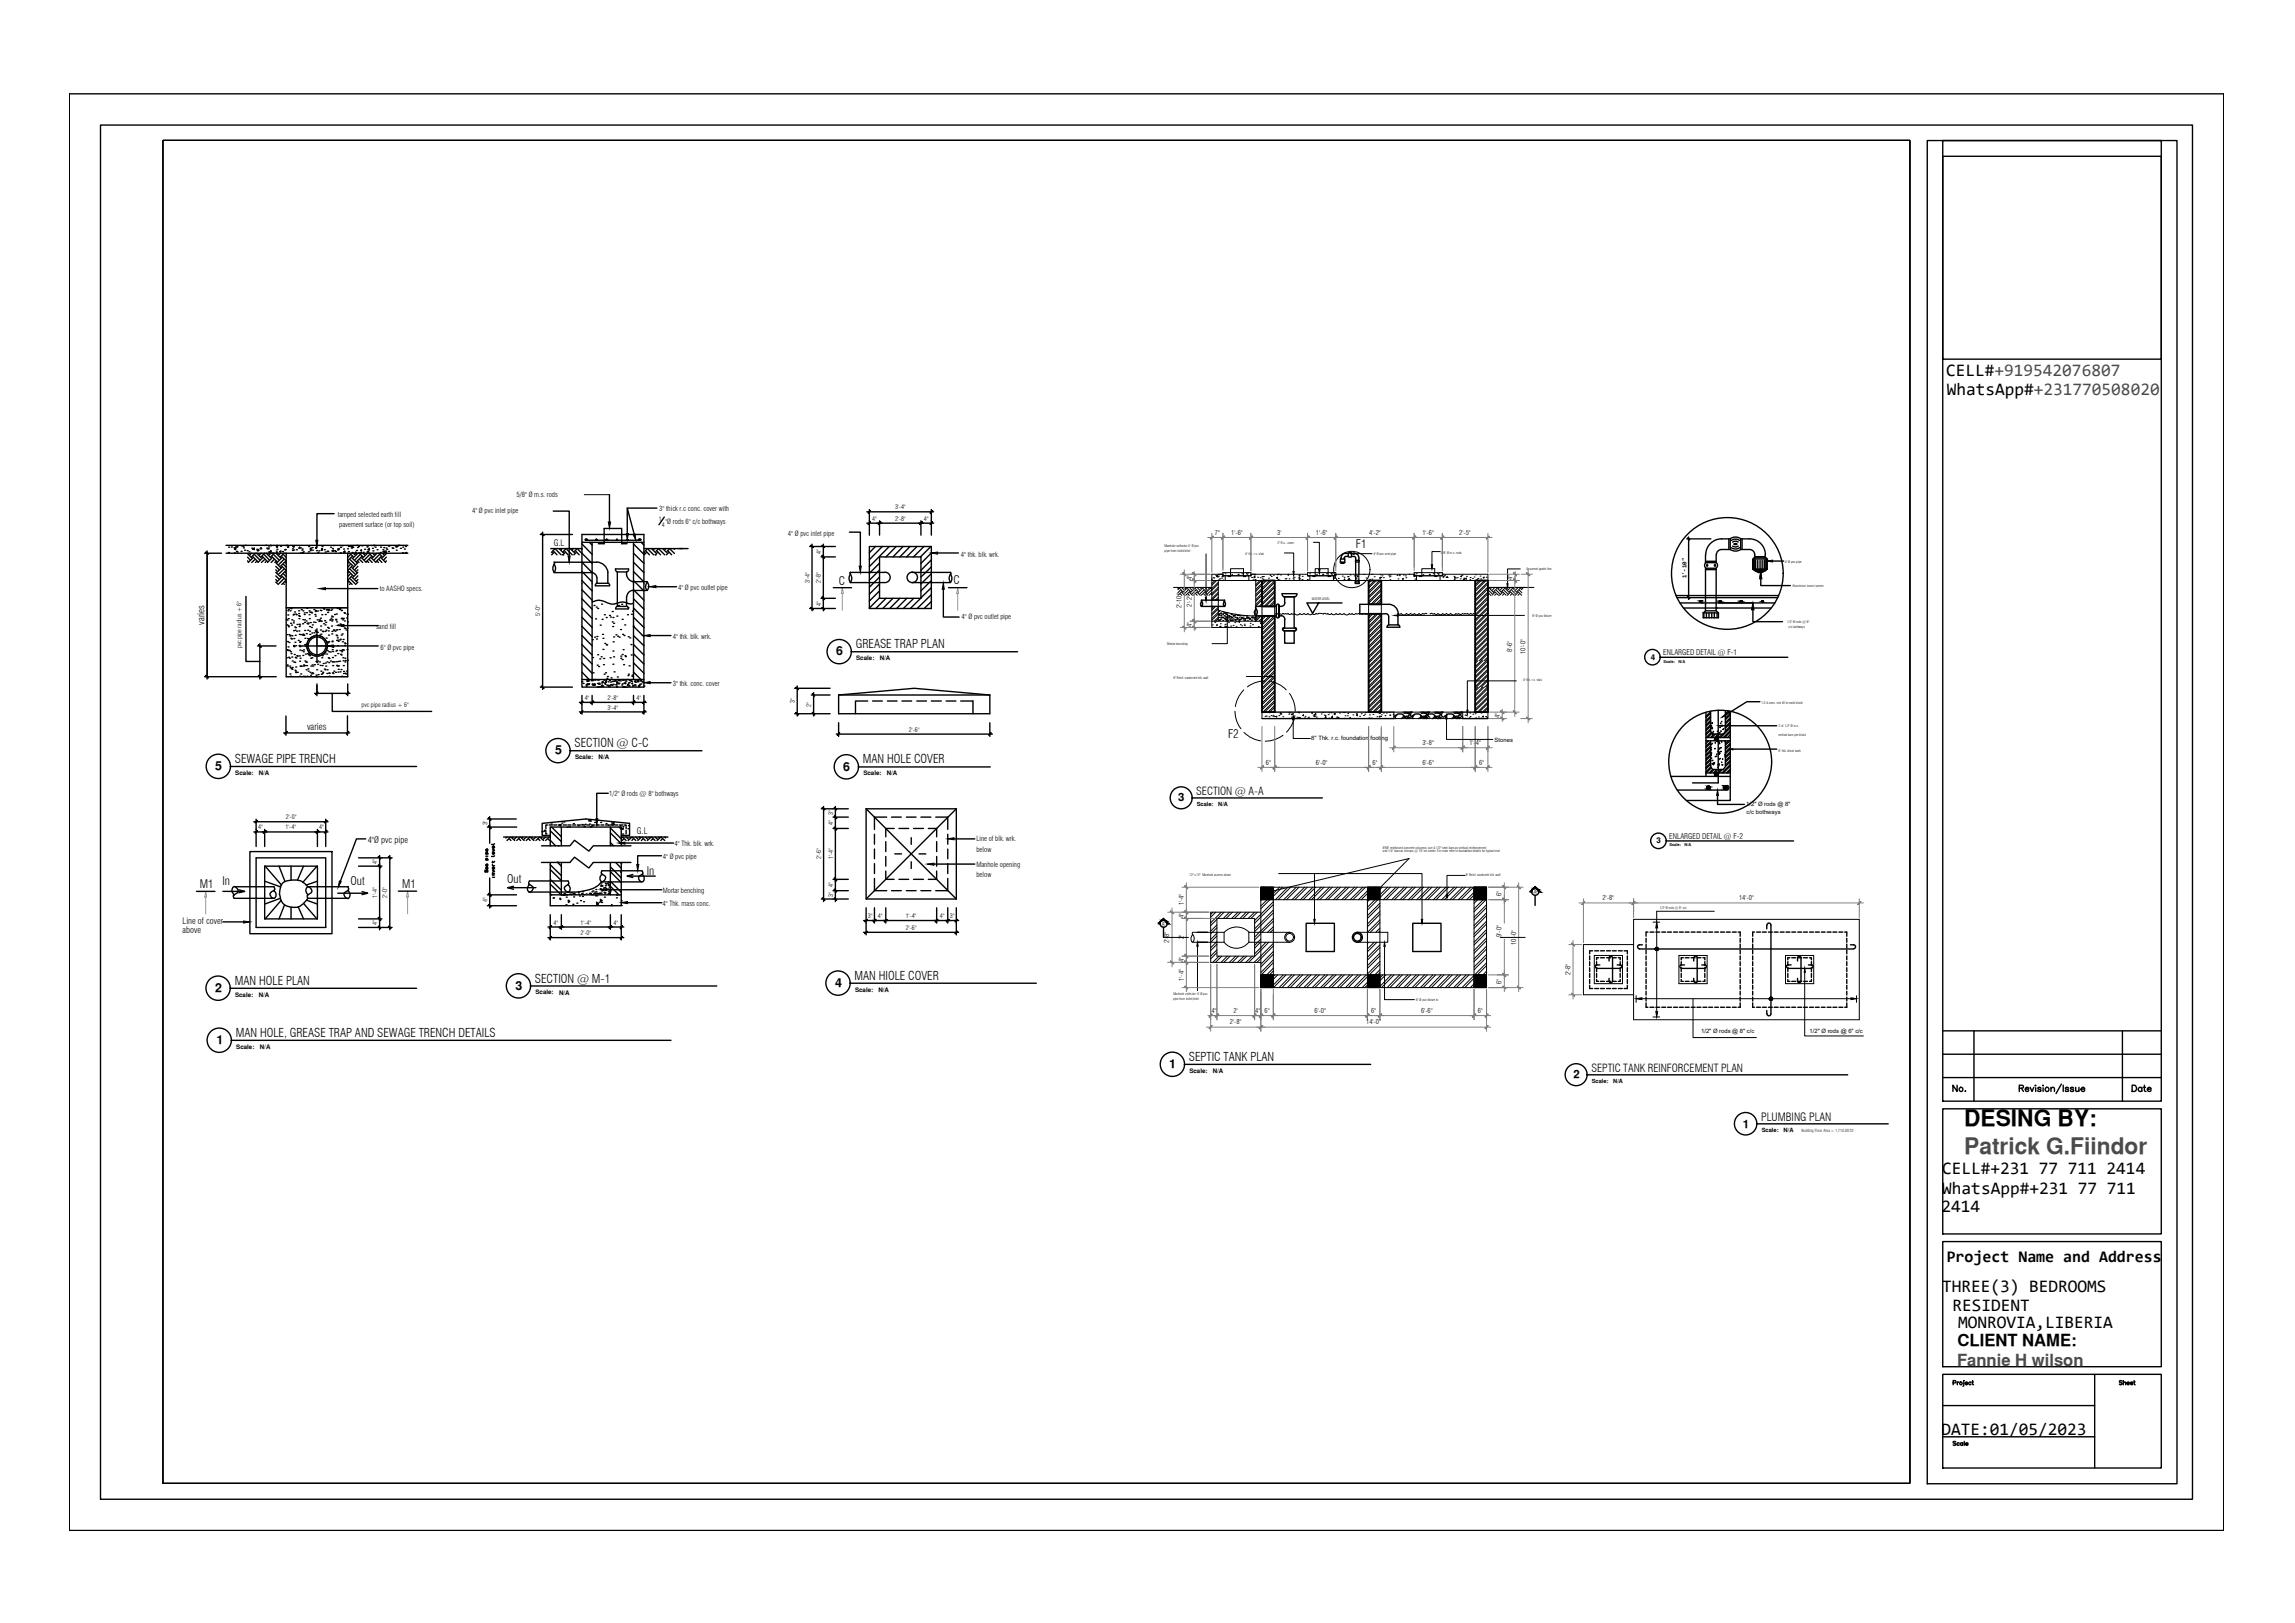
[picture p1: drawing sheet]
<svg xmlns="http://www.w3.org/2000/svg" width="420mm" height="297mm" viewBox="0 0 420 297" stroke-linecap="round" stroke-linejoin="round" font-family="sans-serif">
<defs><g id="words">
<text font-size="4.2" x="359.6" y="206">DESING BY:</text>
<text font-size="4.2" fill="#4c4c4c" x="359.6" y="211.1">Patrick G.Fiindor</text>
<g font-size="3.2">
<text x="356.3" y="68.8">CELL#+919542076807</text>
<text x="356.4" y="72.4">WhatsApp#+231770508020</text>
<text x="355.5" y="214.9">CELL#+231 77 711 2414</text>
<text x="355.5" y="221.9">2414</text>
<text x="355.6" y="218.5">WhatsApp#+231 77 711</text>
<text x="355.5" y="236.5">THREE(3) BEDROOMS</text>
<text x="357.4" y="239.9">RESIDENT</text>
<text x="358.5" y="243">MONROVIA,LIBERIA</text>
<text x="355.4" y="262.6">DATE:01/05/2023</text>
</g>
<g font-size="3">
<text x="356.4" y="231">Project Name and Address</text>
<text x="358.4" y="246.3">CLIENT NAME:</text>
</g>
<text font-size="3" fill="#4c4c4c" x="358.3" y="250">Fannie H wilson</text>
<g font-size="2.3">
<text x="153.1" y="120">6</text>
<text x="39.4" y="141">5</text>
<text x="101.6" y="138.1">5</text>
<text x="154.4" y="141">6</text>
<text x="39.4" y="181.6">2</text>
<text x="94.4" y="181.2">3</text>
<text x="152.9" y="180.6">4</text>
<text x="39.6" y="191.1">1</text>
<text x="214.1" y="195.5">1</text>
</g>
<g font-size="2.2">
<text x="248.2" y="100.4">F1</text>
<text x="156.7" y="118.6">GREASE TRAP PLAN</text>
<text x="105.2" y="136.8">SECTION @ C-C</text>
<text x="224.8" y="135">F2</text>
<text x="43" y="139.6">SEWAGE PIPE TRENCH</text>
<text x="158" y="139.7">MAN HOLE COVER</text>
<text x="97.9" y="179.9">SECTION @ M-1</text>
<text x="156.4" y="179.3">MAN HIOLE COVER</text>
<text x="43" y="180.3">MAN HOLE PLAN</text>
<text x="43.2" y="189.8">MAN HOLE, GREASE TRAP AND SEWAGE TRENCH DETAILS</text>
<text x="217.7" y="194.2">SEPTIC TANK PLAN</text>
</g>
<g font-size="2.1">
<text x="153.6" y="107">C</text>
<text x="174.6" y="106.9">C</text>
<text x="215.7" y="146.7">3</text>
<text x="40.7" y="162">In</text>
<text x="64.2" y="162">Out</text>
<text x="92.9" y="161.6">Out</text>
<text x="118.4" y="160.1">In</text>
<text x="36.6" y="162.5">M1</text>
<text x="73.6" y="162.5">M1</text>
<text x="288.1" y="197.3">2</text>
<text x="319.1" y="206.4">1</text>
<text x="322.4" y="205.1">PLUMBING PLAN</text>
</g>
<g font-size="2">
<text x="219" y="145.5">SECTION @ A-A</text>
<text x="291.4" y="196.2">SEPTIC TANK REINFORCEMENT PLAN</text>
</g>
<g font-size="1.7">
<text x="37.5" y="114.3" transform="rotate(-90 37.5 114.3)">varies</text>
<text x="56.2" y="133.7">varies</text>
</g>
<g font-size="1.6">
<text x="101.4" y="100">G.L</text>
<text x="67.3" y="154.2">4&quot;Ø pvc pipe</text>
<text x="116.6" y="152.7">G.L</text>
<text x="33.4" y="170.8">above</text>
<text x="33.4" y="169.1">Line of cover</text>
</g>
<g font-size="1.5">
<text x="302.2" y="120.7">4</text>
<text x="303.3" y="154.4">3</text>
</g>
<g font-size="1.4">
<text x="304.5" y="119.9">ENLARGED DETAIL @ F-1</text>
<text x="305.6" y="153.5">ENLARGED DETAIL @ F-2</text>
</g>
<g font-size="1.3">
<text x="61.8" y="94.6">tamped selected earth fill</text>
<text x="86.4" y="93.9">4&quot; Ø pvc inlet pipe</text>
<text x="94.6" y="90.9">5/8&quot; Ø m.s. rods</text>
<text x="120.7" y="93.6">3&quot; thick r.c conc. cover with</text>
<text x="121.8" y="96">&quot;Ø rods 6&quot; c/c bothways</text>
<text x="62.1" y="96.5">pavement surface (or top soil)</text>
<text x="144.3" y="98">4&quot; Ø pvc inlet pipe</text>
<text x="175.9" y="102">4&quot; thk. blk. wrk.</text>
<text x="124.1" y="107.9">4&quot; Ø pvc outlet pipe</text>
<text x="69.5" y="108.2">to AASHO specs.</text>
<text x="176.1" y="113.4">4&quot; Ø pvc outlet pipe</text>
<text x="68.9" y="115.1">sand fill</text>
<text x="69.7" y="118.9">6&quot; Ø pvc pipe</text>
<text x="123.2" y="117">4&quot; thk. blk. wrk.</text>
<text x="123.2" y="125.6">3&quot; thk. conc. cover</text>
<text x="111.5" y="145.7">1/2&quot; Ø rods @ 8&quot; bothways</text>
<text x="123.5" y="154.8">4&quot; Thk. blk. wrk.</text>
<text x="178.8" y="155.9">below</text>
<text x="178.8" y="154">Line of blk. wrk.</text>
<text x="121.4" y="157.3">4&quot; Ø pvc pipe</text>
<text x="178.8" y="160.6">below</text>
<text x="178.8" y="158.7">Manhole opening</text>
<text x="121.3" y="165.9">4&quot; Thk. mass conc.</text>
<text x="121.4" y="163.4">Mortar benching</text>
</g>
<g font-size="1.2">
<text x="159.7" y="95.3">4&quot;</text>
<text x="163.9" y="95.3">2'-8&quot;</text>
<text x="163.9" y="93.2">3'-4&quot;</text>
<text x="169.1" y="95.3">4&quot;</text>
<text x="150.3" y="101.4" transform="rotate(-90 150.3 101.4)">4&quot;</text>
<text x="222.4" y="97.9">7&quot;</text>
<text x="225.4" y="97.9">1'-6&quot;</text>
<text x="233.8" y="97.9">3'</text>
<text x="240.9" y="97.9">1'-6&quot;</text>
<text x="250.7" y="97.9">4'-2&quot;</text>
<text x="260.4" y="97.9">1'-6&quot;</text>
<text x="267.2" y="97.9">2'-5&quot;</text>
<text x="148.2" y="106.7" transform="rotate(-90 148.2 106.7)">3'-4&quot;</text>
<text x="150.3" y="106.7" transform="rotate(-90 150.3 106.7)">2'-8&quot;</text>
<text x="218.2" y="106.1" transform="rotate(-90 218.2 106.1)">4&quot;</text>
<text x="276.9" y="106.1" transform="rotate(-90 276.9 106.1)">4&quot;</text>
<text x="98.9" y="112.8" transform="rotate(-90 98.9 112.8)">5'-0&quot;</text>
<text x="150.3" y="110.9" transform="rotate(-90 150.3 110.9)">4&quot;</text>
<text x="216.3" y="111.3" transform="rotate(-90 216.3 111.3)">2'-10&quot;</text>
<text x="218.2" y="111" transform="rotate(-90 218.2 111)">2'-2&quot;</text>
<text x="44.2" y="118.6" transform="rotate(-90 44.2 118.6)">pvc pipe radius + 6&quot;</text>
<text x="218.2" y="114.7" transform="rotate(-90 218.2 114.7)">4&quot;</text>
<text x="276.8" y="119.4" transform="rotate(-90 276.8 119.4)">8'-6''</text>
<text x="279.3" y="119.7" transform="rotate(-90 279.3 119.7)">10'-0''</text>
<text x="66.2" y="129.5">pvc pipe radius + 6&quot;</text>
<text x="107" y="128.1">4&quot;</text>
<text x="111.2" y="128.1">2'-8&quot;</text>
<text x="111.2" y="129.9">3'-4&quot;</text>
<text x="116.5" y="128.1">4&quot;</text>
<text x="145.5" y="128.7" transform="rotate(-90 145.5 128.7)">3&quot;</text>
<text x="148.5" y="129.4" transform="rotate(-90 148.5 129.4)">2&quot;</text>
<text x="274.6" y="131.4" transform="rotate(-90 274.6 131.4)">4&quot;</text>
<text x="166.4" y="133.9">2'-6&quot;</text>
<text x="260.4" y="136.3">3'-8&quot;</text>
<text x="269" y="136.4">1'-4&quot;</text>
<text x="231.8" y="140">6''</text>
<text x="240.9" y="140">6'-0''</text>
<text x="251.3" y="140">6''</text>
<text x="260.4" y="140">6'-6''</text>
<text x="270.8" y="140">6''</text>
<text x="52.3" y="149.9">2'-0&quot;</text>
<text x="152.5" y="149.2" transform="rotate(-90 152.5 149.2)">3&quot;</text>
<text x="47.3" y="151.8">4&quot;</text>
<text x="52.3" y="151.8">1'-4&quot;</text>
<text x="58.4" y="151.8">4&quot;</text>
<text x="89.2" y="151.1" transform="rotate(-90 89.2 151.1)">3&quot;</text>
<text x="152.5" y="151" transform="rotate(-90 152.5 151)">4&quot;</text>
<text x="69.1" y="158.2" transform="rotate(-90 69.1 158.2)">4&quot;</text>
<text x="150.4" y="157.3" transform="rotate(-90 150.4 157.3)">2'-6&quot;</text>
<text x="152.5" y="157.3" transform="rotate(-90 152.5 157.3)">1'-4&quot;</text>
<text x="69.1" y="164.4" transform="rotate(-90 69.1 164.4)">1'-4&quot;</text>
<text x="70.9" y="164.3" transform="rotate(-90 70.9 164.3)">2'-0&quot;</text>
<text x="89.3" y="165.1" transform="rotate(-90 89.3 165.1)">4&quot;</text>
<text x="152.5" y="164.2" transform="rotate(-90 152.5 164.2)">3&quot;</text>
<text x="152.5" y="162.4" transform="rotate(-90 152.5 162.4)">4&quot;</text>
<text x="216.7" y="165.7" transform="rotate(-90 216.7 165.7)">1'-4&quot;</text>
<text x="274.9" y="164" transform="rotate(-90 274.9 164)">6''</text>
<text x="293.4" y="164.8">2'-8&quot;</text>
<text x="318.4" y="164.8">14'-0''</text>
<text x="69.1" y="169.4" transform="rotate(-90 69.1 169.4)">4&quot;</text>
<text x="101.3" y="169.2">4&quot;</text>
<text x="106.3" y="171.2">2'-0&quot;</text>
<text x="106.3" y="169.2">1'-4&quot;</text>
<text x="112.3" y="169.2">4&quot;</text>
<text x="158.9" y="168">3&quot;</text>
<text x="160.7" y="168">4&quot;</text>
<text x="165.8" y="168">1'-4&quot;</text>
<text x="165.8" y="170.2">2'-6&quot;</text>
<text x="172.1" y="168">4&quot;</text>
<text x="173.9" y="168">3&quot;</text>
<text x="214.1" y="172.6" transform="rotate(-90 214.1 172.6)">2'-8&quot;</text>
<text x="216.7" y="171.9" transform="rotate(-90 216.7 171.9)">2'</text>
<text x="216.7" y="168" transform="rotate(-90 216.7 168)">4&quot;</text>
<text x="274.9" y="171.4" transform="rotate(-90 274.9 171.4)">9'-0''</text>
<text x="277.6" y="172.9" transform="rotate(-90 277.6 172.9)">10'-0''</text>
<text x="216.7" y="179.5" transform="rotate(-90 216.7 179.5)">1'-4&quot;</text>
<text x="216.7" y="176" transform="rotate(-90 216.7 176)">4&quot;</text>
<text x="287.5" y="178.5" transform="rotate(-90 287.5 178.5)">2'-8&quot;</text>
<text x="221.8" y="185.4">4&quot;</text>
<text x="225.8" y="185.4">2'</text>
<text x="229.8" y="185.4">4&quot;</text>
<text x="231.5" y="185.4">6''</text>
<text x="240.7" y="185.4">6'-0''</text>
<text x="251" y="185.4">6''</text>
<text x="260.2" y="185.4">6'-6''</text>
<text x="270.5" y="185.4">6''</text>
<text x="274.9" y="180.1" transform="rotate(-90 274.9 180.1)">6''</text>
<text x="225.2" y="187.5">2'-8&quot;</text>
<text x="250.1" y="187.5">14'-0''</text>
</g>
<g font-size="1.1">
<text x="120.6" y="95.4">1</text>
<text x="121.1" y="96.5">4</text>
<text x="308.8" y="105.9" transform="rotate(-90 308.8 105.9)">1'-10&quot;</text>
<text x="156.7" y="120.8">Scale:</text>
<text x="161.1" y="120.8">N/A</text>
<text x="240.1" y="135.4">8'' Thk. r.c. foundation footing</text>
<text x="273.6" y="135.9">Stones</text>
<text x="43.1" y="141.8">Scale:</text>
<text x="47.4" y="141.8">N/A</text>
<text x="105.3" y="138.9">Scale:</text>
<text x="109.6" y="138.9">N/A</text>
<text x="158.1" y="141.9">Scale:</text>
<text x="162.3" y="141.9">N/A</text>
<text x="319.7" y="147.6">1/2&quot; Ø rods @ 8&quot;</text>
<text x="319.8" y="149">c/c bothways</text>
<text x="280.8" y="163.7">A</text>
<text x="212.7" y="169.5">A</text>
<text x="43" y="182.4">Scale:</text>
<text x="47.4" y="182.4">N/A</text>
<text x="98" y="182">Scale:</text>
<text x="102.3" y="182">N/A</text>
<text x="156.5" y="181.5">Scale:</text>
<text x="160.8" y="181.5">N/A</text>
<text x="43.3" y="191.9">Scale:</text>
<text x="47.6" y="192">N/A</text>
<text x="311.4" y="189.1">1/2&quot; Ø rods @ 8&quot; c/c</text>
<text x="331.3" y="189.1">1/2&quot; Ø rods @ 6&quot; c/c</text>
<text x="217.7" y="196.3">Scale:</text>
<text x="222" y="196.3">N/A</text>
<text x="322.5" y="207.1">Scale:</text>
<text x="326.5" y="207.1">N/A</text>
</g>
<g font-size="1">
<text x="219.1" y="147.4">Scale:</text>
<text x="223" y="147.4">N/A</text>
<text x="291.4" y="198.1">Scale:</text>
<text x="295.3" y="198.1">N/A</text>
</g>
<text font-size=".8" fill="#1d1d1d" x="329.8" y="207.1">Building Floor Area = 1,710.00 ft2</text>
<g font-size=".7">
<text x="304.5" y="121.3">Scale:</text>
<text x="307.3" y="121.3">N/A</text>
<text x="305.6" y="154.9">Scale:</text>
<text x="308.4" y="154.9">N/A</text>
</g>
<g font-size=".6">
<text x="213.2" y="100.1">Manhole collector 4'' Ø pvc</text>
<text x="213.2" y="101">pipe from toilet/inlet</text>
<text x="228" y="101.5">4&quot; thk. r.c. slab</text>
<text x="233.9" y="99.6">2'' R.c.. cover</text>
<text x="251.4" y="101.5">4&quot; Ø pvc vent pipe</text>
<text x="263.8" y="101.3">5/8&quot; Ø m.s. rods</text>
<text x="279.5" y="104.4">Assumed grade line</text>
<text x="326.8" y="103.1">4&quot; Ø pvc pipe</text>
<text x="328.2" y="107.4">Aluminium insect screen</text>
<text x="240.2" y="109.9">WATER LEVEL</text>
<text x="280.6" y="113">6&quot; Ø pvc fixture</text>
<text x="213.7" y="118">Mortar benching</text>
<text x="327.2" y="114">1/2&quot; Ø rods @ 8&quot;</text>
<text x="327.4" y="114.9">c/c bothways</text>
<text x="214.8" y="124.2">6'' Reinf. sandcrete blk. wall</text>
<text x="278.8" y="124.7">4&quot; thk. r.c. slab</text>
<text x="322.5" y="128.8">1:2:4 conc. mix fill in each block</text>
<text x="325.6" y="134.7">vertical bars per block</text>
<text x="325.6" y="137.6">6&quot; thk. block work</text>
<text x="325.7" y="133.1">2 # 1/2&quot; Ø m.s.</text>
<text x="253.1" y="155.3">8&quot;X8&quot; reinforced concrete columns: use 4-1/2&quot; steel bars as vertical reinforcement</text>
<text x="253.2" y="156">and 1/4&quot; bars as stirrups @ 10&quot; on center. For mats refer to foundation details for typical mat</text>
<text x="217.7" y="160.3">12&quot; x 12&quot; Manhole access above</text>
<text x="268.3" y="160.3">8'' Reinf. sandcrete blk. wall</text>
<text x="303.9" y="166.4">1/2&quot; Ø rods @ 8&quot; c/c</text>
<text x="214.8" y="183">pipe from toilet/inlet</text>
<text x="214.8" y="182.1">Manhole collector 4'' Ø pvc</text>
<text x="259.3" y="183.3">6&quot; Ø pvc fixture to</text>
</g>
</g></defs>
<!-- layer: A-ANNO-NOTE -->
<g fill="none" stroke="#000" stroke-width=".18">
<path d="M240.4 99.3h1.1v4.9M214.8 107.5h7.1M215.6 107.7h.1M215.7 107.5l-.1 .1M215.8 107.7l-.2 .2M215.8 107.6l.7 .7M216.1 108l-.5 .5M216.1 108.7l.3 .3M216.3 107.5l.5 .5M216.4 108.3l-.7 .7M216.4 108.4l.5 .6M216.9 107.5l.2 .2"/>
<path d="M217.1 107.5v.1M217.2 107.7l-.7 .7M217.2 107.6l.8 .7M217.5 108l-.7 .7M217.5 108.7l.2 .3M217.7 107.5l.5 .5M217.8 108.3l-.7 .7M217.8 108.4l.5 .6M218.3 107.5l.2 .2M218.5 107.5v.1M218.7 107.7l-.7 .7M218.7 107.6l.7 .7"/>
<path d="M218.9 108l-.7 .7M218.9 108.7l.3 .3M219.2 108.3l-.7 .7M219.2 107.5l.5 .5M219.2 108.4l.5 .6M219.7 107.5l.2 .2M219.9 107.5v.1M220.1 107.7l-.7 .7M220.1 107.6l.7 .7M220.4 108l-.7 .7M220.4 108.7l.2 .3M220.6 107.5l.5 .5"/>
<path d="M220.6 108.3l-.7 .7M220.6 108.4l.5 .6M220.8 101.4v7.9M221.1 107.5l.2 .2M221.3 107.5v.1M221.5 107.7l-.7 .7M221.5 107.6l.4 .3M221.8 108l-.7 .7M221.8 108.7l.1 .1M221.9 109.8v3.9M221.9 106.2h50.5M221.9 113.7v1.1h9.1"/>
<path d="M221.9 108.4l-.6 .6M221.9 106.2h.1M221.9 113.7h9.1M221.9 111h1.1M221.9 109.8h1.1M221.9 105.9v.3M221.9 114.4h.1M222.1 105.7h.1M222.2 105.8h.1M222.2 111l-.3 .4M222.4 113.9h.1M222.4 106.2l-.5 .6"/>
<path d="M222.5 111l-.6 .7M222.6 105.3h.1M222.7 114.3h.1M222.7 114.5h.1M222.7 106.2l-.8 .9M222.9 105.3v.3M222.9 105.3l-.2 .2 .3 .1M223 105.6h.1M223 105.4h.1M223 105.1h.9h-2v4.7M223 106.6l-1.1 1.1M223 107.5l-1.1 1.2"/>
<path d="M223 108.4l-1.1 1.1M223 109.3l-.5 .5M223 111.2l-1.1 1.1M223 112l-1.1 1.2M223 113l-.7 .7M223 106.9l-1.1 1.1M223 107.8l-1.1 1.2M223 108.7l-1.1 1.1M223 109.6l-.2 .2M223 111.4l-1.1 1.2M223 112.4l-1.1 1.1M223 113.3l-.4 .4"/>
<path d="M223.1 111.7a21.4 21.4 0 0 0 6.8 1v.1M223.1 111.9h.1M223.1 112.5h.1M223.1 113h.1M223.1 113.6h.1M223.1 112.3h.1M223.2 112.7h.1M223.2 112.4h.1M223.2 106.1v.1M223.3 113.4h.1M223.3 106.1l-.3 .1h.1M223.3 114.7h.1"/>
<path d="M223.3 105.9h.1M223.3 112.3h.1M223.3 113.5h.1M223.4 113.4h.1M223.4 114.2h.1M223.4 113.1h.1M223.5 114.8h.1M223.5 112.2h.1M223.5 112.7h.1M223.5 114.6l-.2 .2h.2v-.2M223.5 113.3h.1M223.5 112.3h.1"/>
<path d="M223.5 112.6h.1M223.5 113h.1M223.6 112.4h.1M223.6 105.8h.1M223.7 105.5h.1M223.7 113h.1M223.8 105.6h.1M223.8 111.9h.1M223.8 113h.1M223.8 112h.1M223.8 112.9h.1M223.8 112.5h.1"/>
<path d="M223.8 113.6h.1M223.8 113.1h.1M223.9 112.3h.1M223.9 106.2h.1M224 106.2h-.1M224.1 112.2h.1M224.1 112.7h.1M224.1 112.1h.1M224.1 113.2h.1M224.2 114.7h.1M224.2 112.9h.1M224.2 114.4h.1"/>
<path d="M224.2 112.2h.1M224.2 112.7h.1M224.3 113.3h.1M224.3 113.4h.1M224.3 105h.1M224.3 112.2h.1M224.3 112.9h.1M224.3 105.4v.8M224.4 114.2h.1M224.4 112.3h.1M224.4 112.4h.1M224.4 113.5h.1"/>
<path d="M224.4 113.7h.1M224.4 112.5h.1M224.5 114.8l.1-.1-.2 .1h.1M224.5 112.4h.1M224.6 112.9h.1M224.6 112.4h.1M224.6 113h.1M224.6 113.7h.1M224.6 113.5h.1M224.7 112.1h.1M224.7 112.7h.1M224.7 113.4v4.4h-2.8"/>
<path d="M224.7 113.1h.1M224.8 114.8h.1M224.8 113.6h.1M224.8 105.4h.1M224.8 105.5h.5v-1.4h2.4v1.4h.4M224.9 113.9h.1M224.9 112.7h.1M224.9 112.8h.1M224.9 112.6h.1M225 113.3h.1M225 112.9h.1M225 113h.1"/>
<path d="M225.1 112.8h.1M225.2 113.4h.1M225.2 113.6h.1M225.2 105.4h.1M225.3 114.6h.1M225.3 112.3h.1M225.3 113.2h.1M225.3 112.8h.1M225.4 112.4h.1M225.4 113h.1M225.4 113.5h.1M225.5 113h.1"/>
<path d="M225.5 114.8h.1M225.5 112.4h.1M225.5 113.5h.1M225.6 113.5h.1M225.6 113.1h.1M225.6 105.2v.2M225.7 105.2l-.2 .1 .1 .1M225.7 112.8h.1M225.7 114.5h.1M225.7 112.7h.1M225.7 113.3h.1M225.8 112.6h.1"/>
<path d="M225.8 112.7h.1M225.9 112.7h.1M226 113.4h.1M226 113.9h.1M226.1 112.4h.1M226.1 113h.1M226.1 112.7h.1M226.1 113.5h.1M226.1 113.4h.1M226.3 114.7h.1M226.3 113.8h.1M226.4 114.8h.1"/>
<path d="M226.4 113.4h.1M226.4 113h.1M226.4 113.2h.1M226.5 113.3h.1M226.5 112.7h.1M226.5 113.2h.1M226.5 112.6h.1M226.5 113.1h.1M226.6 112.6h.1M226.6 105.1h.1M226.7 105.2h.1M226.7 112.6h.1"/>
<path d="M226.7 113.5h.1M226.8 113.4h.1M226.9 113h.1M226.9 113.5h.1M226.9 112.6h.1M226.9 113.3h.1M226.9 113.9l.1-.2-.2 .1 .1 .1M227 113.4h.1M227 112.7h.1M227.1 114.3h.1M227.1 113.3h.1M227.2 112.7h.1"/>
<path d="M227.2 113.2h.1M227.3 113h.1M227.3 114.5h.1M227.4 105h.1M227.4 113.1h.1M227.5 113.2h.1M227.6 113.3h.1M227.6 112.9h.1M227.6 112.6h.1M227.7 113.5h.1M227.7 113.2h.1M227.8 114.2h.1"/>
<path d="M227.8 114.5h.1M227.9 113.4h.1M227.9 113.5h.1M227.9 113.2h.1M227.9 113.6h.1M228 112.7h.1M228 113.2h.1M228.2 112.7h.1M228.2 105h.1M228.2 113h.1M228.2 112.8h.1M228.3 113.1h.1"/>
<path d="M228.3 105.1h.1M228.4 112.9h.1M228.4 113.5h.1M228.5 113.1h.1M228.5 113h.1M228.5 104.8h.1M228.6 105.4v.8M228.7 113.1h.1M228.7 113.3h.1M228.8 113.2h.1M228.8 113.4h.1M228.8 113.3h.1"/>
<path d="M228.8 114.6h.1M228.9 114.1h.1M229.1 113.5h.1M229.1 105.1v.3h-5.2v-.6h5.1v.6h-5.1M229.1 113.1h.1M229.1 113h.1M229.1 105.7h.1M229.1 112.9h.1M229.2 113.5h.1M229.2 113h.1M229.2 113.1h.1M229.3 114.3h.1"/>
<path d="M229.3 112.8h.1M229.4 106.1h.1M229.5 113h.1M229.5 105.7h.1M229.5 113.2h.1M229.6 105.7h.1M229.6 113h.1M229.6 113.4h.1M229.6 113.1h.1M229.7 113.7h.1M229.8 106.1h.1M229.8 105.4l-.2 .1 .1 .1"/>
<path d="M229.8 105.4l-.1 .2M229.9 112.9h.1M229.9 113.3h.1M229.9 105.1h-.9h10.4M229.9 112.7h3.5M229.9 111h3.5M230.1 106.2l-.2 .2M230.2 105.6h.1M230.4 114.7h.1M230.6 112.7l-.7 .7M230.7 106.2l-.8 .8M230.7 113.9h.1"/>
<path d="M230.7 105.7h.1M230.7 114.1h.1M230.9 112.7l-1 1v-7.5h-6.9v7.5M230.9 114.8h.1M231 106.2l-1.1 1.1M231 114h-.1l.1 .1M231 105.5h.1M231 106.2v25.3M231.1 105.8h.1M231.3 105.5h.1M231.3 106.1h.1M231.5 112.7l-1 1"/>
<path d="M231.6 106.2l-1.7 1.7M231.8 112.7l-1 1M231.9 106.2l-2 2M232.2 105.8h.1M232.4 112.7l-1.4 1.5M232.5 106.2l-2.6 2.6M232.5 105.3h.1M232.7 112.7l-1.7 1.7M232.7 105.5h.1M232.8 106.2l-2.9 2.9M232.8 106.2h.1M233.1 105.3h.1"/>
<path d="M233.3 112.7l-2.3 2.3M233.4 106.2l-.1 24.1M233.4 106.3l-3.5 3.5M233.4 107.2l-3.5 3.4M233.4 108.1l-2.9 2.9M233.4 109.9l-1.1 1.1M233.4 110.9l-.2 .1M233.4 106.6l-3.5 3.5M233.4 107.5l-3.5 3.4M233.4 108.4l-2.6 2.6M233.4 109l-2 2M233.4 113.6l-2.4 2.3"/>
<path d="M233.4 114.5l-2.4 2.3M233.4 115.4l-2.4 2.3M233.4 116.3l-2.4 2.3M233.4 117.2l-2.4 2.3M233.4 118.2l-2.4 2.3M233.4 119.1l-2.4 2.3M233.4 109.3l-1.7 1.7M233.4 110.3l-.8 .7M233.4 113l-2.4 2.3M233.4 113.9l-2.4 2.3M233.4 114.8l-2.4 2.3M233.4 115.7l-2.4 2.3"/>
<path d="M233.4 116.7l-2.4 2.2M233.4 117.5l-2.4 2.3M233.4 118.5l-2.4 2.3M233.4 119.4l-2.4 2.3M233.8 105.9h.1M233.8 105.2h.1M233.9 105.6l-.1 .2-.1-.1 .2-.1M234 106.1h.1M234 105.1h.1M234.2 106.2h.1M234.3 112.3l-.3 .1-.2-.1-.2 .1-.2-.1M234.3 112.3a.36 .36 0 0 0 .6 0l.2 .1 .3-.1"/>
<path d="M234.4 105.2h.1M235.1 101.2h1.7v3.4M235.3 105.9h.1M235.4 112.3l.2 .1 .2-.1M235.4 105.9h.1M235.8 112.3a.4 .4 0 0 0 .7 0M236 105.2h-.2l.1-.1v.2M236 105.9h.1M236.5 112.3l.2 .1 .3-.1M236.7 105.8h.1M236.8 106h.1M236.9 105.6h.1"/>
<path d="M237 112.3l.5 .3 .5-.3M237.8 105.7h.1M237.9 112.3l.4 .2 .4-.2M238 105.2l-.2 .2h.2l-.1-.1M238 105.9h-.2l.2 .1M238 105.9l-.1 .2M238.4 106.1h.1M238.4 105.5h.1M238.8 112.3a.4 .4 0 0 0 .6 0M239.3 106.1h.1M239.4 104.8h5.1v.6h-5.1zM239.4 105.4h5.1"/>
<path d="M239.4 112.3l.5 .2 .4-.2M239.6 105.4h.1M239.8 105h.1M239.8 106.2h.1M239.8 105.4v.8M240.3 112.3a.4 .4 0 0 0 .6 0M240.3 105.5h.5v-1.4h2.3v1.4h.5M240.3 105.4h.1M240.7 105.4h.1M241 112.3l.2 .1 .2-.1M241.1 105.2v.2M241.2 105.2l-.3 .1 .2 .1"/>
<path d="M241.4 112.3l.9 .1M242.1 105.1h.1M242.2 105.2h.1M242.6 112.3l-.3 .1M242.6 112.3l.3 .1 .2-.1M242.9 105h.1M243.1 112.3a.4 .4 0 0 0 .7 0M243.7 105h.1M243.8 112.3l.4 .2 .4-.2M243.8 105.1h.1M244 104.8h.1M244.1 105.4v.8"/>
<path d="M244.1 105.9h.1M244.1 105.8l.1 .2M244.2 105.6h.1M244.2 105.9h.1M244.5 105.1h14.4M244.5 105.2h.1M244.6 112.3a.4 .4 0 0 0 .7 0M245 105.9h.1M245.3 112.3l.4 .2 .4-.2M245.7 105.4h.1M246.1 105.6h.1M246.1 112.3l.5 .3 .4-.3"/>
<path d="M246.2 106v.2M246.2 105.9l-.1 .2 .1 .1M246.7 105.6h.1M246.8 105.5h.1M247 112.3l.3 .1 .2-.1M247 105.8l-.2 .3h.2v-.2M247.2 105.2h.1M247.2 106.2h.1M247.5 112.3a.4 .4 0 0 0 .7 0M247.9 105.4h.1M247.9 101.3h3.3M248.2 106.2h.1h-.1"/>
<path d="M248.2 112.3l.3 .1 .7-.1M248.4 105.3h.1M248.6 106h.1M248.7 105.4l-.1 .2M248.7 105.4l-.2 .1 .2 .1M248.8 105.1v1.1M249.1 112.3a.36 .36 0 0 0 .6 0M249.7 106.2h.1M249.7 105.1h.1M249.8 112.3l.2 .1 .3-.1 .1 .1 .2-.1M250.1 105.8h.1M250.6 106.2v24.1"/>
<path d="M250.6 108.6l2.3-2.4v19.6M250.6 112.3h2.3l-2.3 2.3M250.6 110.6h2.3M250.7 106h.1M250.8 106.2l-.2 .2M251 112.3l-.4 .5M251.1 106.2l-.5 .5M251.1 105.1h.1M251.1 106h.1M251.4 112.3l-.8 .8M251.6 105.6h.1M251.7 106.2l-1.1 1.1"/>
<path d="M252 112.3l-1.4 1.4M252 106.2l-1.4 1.4M252.3 112.3l-1.7 1.7M252.5 105.8h.1M252.6 106.2l-2 2M252.6 105.7l.2-.1v.2zM252.7 105.2h.1M252.8 105.7h.1M252.9 107.2l-2.3 2.3M252.9 107.8l-2.3 2.3M252.9 109.6l-1 1M252.9 106.9l-2.3 2.3"/>
<path d="M252.9 108.7l-1.9 1.9M252.9 110.5l-.1 .1M252.9 113.3l-2.3 2.3M252.9 114.2l-2.3 2.3M252.9 115.1l-2.3 2.3M252.9 116l-2.3 2.3M252.9 116.9l-2.3 2.3M252.9 117.8l-2.3 2.3M252.9 118.7l-2.3 2.3M252.9 119.7l-2.3 2.2M252.9 108.1l-2.3 2.3M252.9 109l-1.6 1.6"/>
<path d="M252.9 109.9l-.7 .7M252.9 112.6l-2.3 2.4M252.9 113.6l-2.3 2.3M252.9 114.5l-2.3 2.3M252.9 115.4l-2.3 2.3M252.9 116.3l-2.3 2.3M252.9 117.2l-2.3 2.3M252.9 118.1l-2.3 2.3M252.9 119l-2.3 2.4M252.9 120l-2.3 2.2M253 105.4h.1M253.3 105.7h.1"/>
<path d="M254.2 105.3h.1M254.4 105.6h.1M254.5 106.1h.1M254.5 105.2h.1M254.5 105.4h.1M255.8 105.3h.1M255.9 105.9h.1M256 112.6h23.1M256 112.3h.1M256 112.3l.3 .1 .2-.1M256.2 105.4h.1M256.2 105.1h.1"/>
<path d="M256.5 112.3l.5 .3 .5-.3M256.9 105.2h.1M256.9 105.9v.1l-.2-.1h.2M257.2 106.2h.1M257.3 105.4h.1M257.4 105.7h.1M257.5 112.3l.4 .2 .4-.2M258 105.1h.1M258.3 112.3a.4 .4 0 0 0 .7 0M258.8 105.4h.1M258.9 105.5h.1M258.9 104.8h5.2v.6h-5.2z"/>
<path d="M258.9 105.1h.1M258.9 105.4h5.2M258.9 112.3l.5 .2 .4-.2M259 106h.1M259.3 105h.1M259.3 105.4v.8M259.8 112.3a.4 .4 0 0 0 .6 0M259.8 105.5h.5v-1.4h2.4v1.4h.4M259.8 105.4h.1M260.3 105.4h.1M260.5 112.3l.2 .1 .2-.1h.3M260.6 105.4l.1-.2-.2 .1 .1 .1"/>
<path d="M261.6 105.1h.1M261.7 105.2h.1M262.1 112.3l-.3 .1M262.2 112.3l.2 .1 .2-.1M262.4 105h.1M262.6 112.3a.4 .4 0 0 0 .7 0M263.2 105h.1M263.3 112.3l.4 .2 .4-.2M263.3 105.1h.1M263.5 104.8h.1M263.6 105.4v.8M263.7 101h-1.5v2.4"/>
<path d="M264.1 105.1h8.3v1.1M264.1 105.1h.1M264.1 112.3a.4 .4 0 0 0 .7 0M264.3 105.6v-.2l-.1 .2h.2M264.4 105.4h.1M264.5 105.3h.1M264.7 105.7h.1M264.8 112.3l.4 .2 .4-.2M265 105.7h.1M265 105.5l-.2 .1 .2 .1M265.6 112.3l.5 .3 .4-.3M266.2 105.5h.1"/>
<path d="M266.2 106.1h.1M266.3 105.6l.1 .2M266.4 105.6l-.1 .2h.1M266.5 105.8h.1M266.5 112.3l.3 .1 .3-.1M266.8 105.7h.1M267.1 112.3a.4 .4 0 0 0 .6 0M267.3 105.9h.1M267.6 105.4l-.1 .2-.1-.1 .2-.1M267.7 105.3h.1M267.7 106.2h.1M268 105.8h.1"/>
<path d="M268.1 106.2v-.3l-.2 .2 .2 .1M268.5 105.5h.1M268.5 105.8l-.2 .1 .2 .1-.1-.2M269.1 106h.1M269.1 105.7h.1M269.3 112.3a.36 .36 0 0 1-.7 0l-.2 .1-.6-.1M269.3 112.3l.2 .1 .3-.1M269.6 105.9h.1M269.8 112.3l.2 .1 .1-.1M269.9 105.6h.1M270.1 106.2v19.6M270.1 105.2h.1"/>
<path d="M270.2 106.2l-.1 .2M270.5 106.2v-.2l-.1 .1 .1 .1M270.6 105.9h.1M270.8 106.2l-.7 .8M271 105.4h.1M271.1 105.9h.1M271.2 106.2l-1.1 1.1M271.2 106.2h.1M271.7 105.6l-.1 .2M271.7 105.6l-.2 .1 .2 .1M271.8 106.2l-1.7 1.7M272.1 105.6h.1"/>
<path d="M272.1 106.2l-2 2M272.4 106.2v25.3M272.4 119.6l-1.3 1.3M272.4 106.8l-2.3 2.3M272.4 107.4l-2.3 2.4M272.4 108.7l-2.3 2.2M272.4 109.2l-2.3 2.4M272.4 106.5l-2.3 2.3M272.4 108.4l-2.3 2.2M272.4 110.2l-2.3 2.3M272.4 111.1l-2.3 2.3M272.4 112l-2.3 2.3"/>
<path d="M272.4 112.9l-2.3 2.3M272.4 113.8l-2.3 2.3M272.4 114.8l-2.3 2.2M272.4 115.6l-2.3 2.4M272.4 116.6l-2.3 2.3M272.4 117.5l-2.3 2.3M272.4 118.4l-2.3 2.3M272.4 119.3l-1.6 1.6M272.4 107.8l-2.3 2.3M272.4 109.6l-2.3 2.3M272.4 110.5l-2.3 2.3M272.4 111.4l-2.3 2.3"/>
<path d="M272.4 112.3l-2.3 2.3M272.4 113.2l-2.3 2.3M272.4 114.2l-2.3 2.2M272.4 115l-2.3 2.3M272.4 116l-2.3 2.3M272.4 116.9l-2.3 2.3M272.4 117.8l-2.3 2.3M272.4 118.7l-2.2 2.2M272.4 107.5h8.4M272.4 108.4l.5 .6M272.5 108l.7 .7M272.5 108.7l-.1 .1"/>
<path d="M272.7 107.7l.8 .7M272.7 107.6l-.3 .3M272.9 107.5v.1M273.1 107.5l-.2 .2M273.6 108.3l.7 .7M273.6 108.4l-.5 .6M273.7 107.5l-.5 .5M273.9 108l.7 .7M273.9 108.7l-.3 .3M274.2 107.7l.7 .7M274.2 107.6l-.7 .7M274.3 107.5v.1"/>
<path d="M274.6 107.5l-.3 .2M275.1 108.3l.6 .7M275.1 108.4l-.6 .6M275.1 107.5l-.5 .5M275.3 108l.7 .7M275.3 108.7l-.2 .3M275.6 107.7l.7 .7M275.6 107.6l-.7 .7M275.7 107.5l.1 .1M276 107.5l-.2 .2M276.5 108.3l.7 .7M276.5 108.4l-.5 .6"/>
<path d="M276.5 107.5l-.5 .5M276.8 108l.6 .7M276.8 108.7l-.3 .3M277 107.7l.7 .7M277 107.6l-.7 .7M277.1 107.5l.1 .1M277.4 107.5l-.2 .2M277.9 108.3l.7 .7M277.9 108.4l-.5 .6M277.9 107.5l-.5 .5M278.2 108l.4 .5M278.2 108.7l-.3 .3"/>
<path d="M278.3 104.1h-2.3v2.7M278.4 107.7l.2 .2M278.4 107.6l-.7 .7M278.6 107.5v.1M278.6 107.7h.1M226.1 130.2a5.2 5.2 0 0 0 1.1 3.2M227.7 126.3a5.4 5.4 0 0 0-1.5 3M227.7 134.1a5.4 5.4 0 0 0 3.1 1.5M228.2 123.8h4.2M231.6 131.1h.1M231.6 124.6a5.2 5.2 0 0 0-3.2 1.1M231.8 131h.1"/>
<path d="M232.3 131.2h.1M232.4 130.3l-.1 .1h.2M232.5 124.7a5.1 5.1 0 0 1 3 1.6M232.7 131h.1M233 131.1h.1M233.1 130.9h.1M233.3 131.1h.1M233.4 122.7l-2.4 2.3M233.4 123.6l-2.4 2.3M233.4 124.6l-2.4 2.3M233.4 123l-2.4 2.3M233.4 123.9l-2.4 2.3"/>
<path d="M233.4 124.9l-2.4 2.3M233.4 120l-2.4 2.3M233.4 120.9l-2.4 2.3M233.4 121.8l-2.4 2.3M233.4 125.5l-2.4 2.2M233.4 126.4l-2.4 2.3M233.4 127.3l-2.4 2.3M233.4 128.2l-2.2 2.1M233.4 129.1l-1.3 1.2M233.4 130l-.4 .3M233.4 120.3l-2.4 2.3M233.4 121.2l-2.4 2.3"/>
<path d="M233.4 122.1l-2.4 2.3M233.4 125.8l-2.4 2.3M233.4 126.7l-2.4 2.3M233.4 127.6l-2.4 2.3M233.4 128.5l-1.9 1.8M233.4 129.4l-1 1.1M233.8 131.1l-.1 .2-.1-.2h.2M234.1 131h.1M234.3 130.7h.1M234.5 130.5v.1M234.5 130.7h.1M234.5 130.4l-.1 .2h.2"/>
<path d="M234.9 131.2h.1M234.9 134.6a5.5 5.5 0 0 1-3.3 1.1M236 130.7h.1M236 130.5h.1M236 131.5h.1M236 130.4h.1M236.1 126.9a5.6 5.6 0 0 1 1 3.3M236.4 131.3h.1M236.5 130.6l.1 .2h-.2l.2-.2M236.7 130.6h.1M236.8 131.7v3.5h3.1M237.1 131a5.2 5.2 0 0 1-1.6 3"/>
<path d="M237.4 131.3h.1M237.6 130.3l.3 .1M237.8 130.5h.1M237.8 130.3v.1M237.9 131.3l-.1 .2M237.9 131.3l-.2 .1 .2 .1M237.9 131.3h.1M238.7 131h-.2l.1-.2v.2M238.8 131.4h.1M238.9 131.1h.1M239.5 131.4h.1M239.6 131.3h.1"/>
<path d="M240.3 130.4l-.1 .2M240.3 130.4l-.2 .1h.2M240.4 130.9h.1M240.6 131.1h.1M240.7 131v.2M240.7 131l-.1 .1h.1M240.9 130.6v.3M240.9 130.6l-.2 .2h.2M240.9 131.2h.1M241 131.4h.1M241.9 130.7h.1M242.2 130.4h.1"/>
<path d="M242.4 130.9h.1M242.6 131h.1M242.7 131.1l-.1 .2h.2l-.1-.1M243.1 130.8h.1M243.3 131.4h.1M243.3 130.5h.1M243.7 130.5h.1M243.9 131l.1 .3M244 131l-.3 .3h.3M244.2 130.7h.1M244.2 130.7l.2 .1M244.3 130.7h.1"/>
<path d="M244.4 130.6l-.2 .1M244.4 130.6l-.1 .2M244.8 131.2h.1M244.8 131.3v.2M244.8 131.3l-.1 .2M245 131.3h.1M245.2 130.5h.1M245.9 130.4h.1M246 131.5h.1M246.1 130.4h.1M246.2 131h.1M246.7 131h.1"/>
<path d="M246.7 130.6h.1M247.1 131.3h.1M247.7 130.8h.1M248.3 130.6h.1M248.3 130.7h.1M248.5 130.8v.2M248.6 130.8l-.2 .1 .1 .1M248.9 131.1h.1M249.2 130.6h.1M249.6 131h.1M249.8 130.7h.1M250 130.4h.1"/>
<path d="M250.6 123.2l2.3-2.3v9.4M250.6 120.9v4.9M250.6 130.4h.1M250.6 131.4h.1M250.7 130.8h.1M250.8 130.4h.1M251.1 131.4h.1M251.4 130.8h.1M252.1 131.2h.1M252.3 130.5h.1M252.5 130.6h.1M252.7 131l-.2 .1 .1 .1"/>
<path d="M252.7 131.1l-.1 .2M252.8 131.1h.1M252.9 130.8h.1M252.9 123.6l-2.3 2.3M252.9 120.6l-2.3 2.3M252.9 124.2l-2.3 2.3M252.9 125.1l-2.3 2.3M252.9 126.1l-2.3 2.2M252.9 126.9l-2.3 2.4M252.9 127.9l-2.3 2.3M252.9 128.8l-1.6 1.5M252.9 129.7l-.7 .6"/>
<path d="M252.9 124.5l-2.3 2.3M252.9 125.4l-2.3 2.3M252.9 126.4l-2.3 2.2M252.9 127.3l-2.3 2.3M252.9 128.2l-2.2 2.1M252.9 129.1l-1.3 1.2M252.9 130l-.4 .3M252.9 121.5l-2.3 2.3M252.9 122.4l-2.3 2.3M252.9 123.3l-2.3 2.3M252.9 121.8l-2.3 2.3M252.9 122.7l-2.3 2.3"/>
<path d="M253.3 130.5h.1M253.6 131h.1M253.6 131.5h.1M253.8 130.5h.1M254.3 130.4h.1M254.4 130.9h.1M255 130.8h.1M255.2 130.3h12.6v1.2h-12.6zM264.8 131.6v3.7h8.5M268.2 130.9h.1M268.2 131.5h.1M268.4 130.9h.1"/>
<path d="M269 131.5l.1-.2v.2M269.1 130.5h.1M269.1 131.1h.1M269.6 130.7h.1M269.8 130.4h.1M270.1 130.6h.1M270.1 120.9v9.4M270.2 131.4h.1M270.3 120.9l-.2 .2M270.5 125.8l-.4 .4M270.6 120.9l-.5 .5M270.7 131.2h.1"/>
<path d="M270.8 125.8l-.7 .7M271.1 130.5h.1M271.1 131.4h.1M271.2 120.9l-1.1 1.1M271.4 125.8l-1.3 1.3M271.5 120.9l-1.4 1.4M271.6 131.1l-.1 .2M271.6 131l-.2 .1 .2 .1M271.7 125.8l-1.6 1.6M272 131.1h.1M272.1 120.9l-2 2M272.2 131.3h.1"/>
<path d="M272.3 125.8l-2.2 2.2M272.4 123.3l-2.3 2.3M272.4 124.3l-1.5 1.5M272.4 125.2l-.6 .6M272.4 123.6l-2.1 2.2M272.4 124.6l-1.2 1.2M272.4 120.2l-.7 .7M272.4 126.6l-2.3 2.3M272.4 127.5l-2.3 2.3M272.4 128.5l-1.9 1.8M272.4 129.4l-1 .9M272.4 130.3h-.1"/>
<path d="M272.4 120.6l-.4 .3M272.4 126l-2.3 2.3M272.4 126.9l-2.3 2.3M272.4 127.8l-2.3 2.3M272.4 128.8l-1.6 1.5M272.4 129.7l-.7 .6M272.4 120.9v4.9M272.4 121.5l-2.3 2.3M272.4 122.5l-2.3 2.2M272.4 120.9l-2.3 2.3M272.4 121.8l-2.3 2.3M272.4 122.8l-2.3 2.2"/>
<path d="M272.4 125.5l-.3 .3M277.6 124.6h-9v5.4M234.1 159.9h6.6v8.4M240.7 159.9h19.6v8.4M213 171.6h4.6M218.3 171.1a.87 .87 0 0 0 .1 1.4l.2-.6a1.12 1.12 0 0 0-.3-1.1v-.2h5.8v1.9M218.3 172.5h5.8M219.2 173.2v8.1M222.1 166.9l-.5 .5M222.6 166.9l-1 1M222.8 170.8l-1.2 1.1M222.8 172.3l-1.2 1.2"/>
<path d="M222.8 173.8l-1.2 1.2M222.8 171.3l-1.2 1.2M222.8 172.8l-1.2 1.2M222.8 174.4l-1.2 1.1M222.8 169.3l-1.2 1.1M222.8 168.3l-1.2 1.1M222.8 169.8l-1.2 1.1M222.8 168.1h6.9v6.9h-6.9zM223.2 175l-1.2 1.1M223.6 166.9l-2 2M223.7 175l-1.2 1.1M224.1 166.9l-1.1 1.2"/>
<path d="M224.1 172.4a2.86 2.86 0 0 0 4.5 0M224.1 170.6a3.2 3.2 0 0 1 4.6 0M224.7 175l-1.2 1.1M225.1 166.9l-1.1 1.2M225.2 175l-1.1 1.1M225.6 166.9l-1.1 1.2M226.2 175l-1.1 1.1M226.6 166.9l-1.1 1.2M226.7 175l-1.1 1.1M227.1 166.9l-1.1 1.2M227.7 175l-1.1 1.1M228.2 166.9l-1.2 1.2"/>
<path d="M228.2 175l-1.1 1.1M228.7 166.9l-1.2 1.2M229.3 175l-1.2 1.1M229.7 166.9l-1.2 1.2M230.2 166.9l-1.2 1.2M230.8 171.9l-1.1 1.1M230.8 172.4l-1.1 1.2M230.8 170.9l-1.1 1.1M230.8 162.4h41.3v18.3h-41.3zM230.8 166.9h-9.2v9.2h9.2M231.2 162.4l-.4 .4M231.7 162.4l-.9 .9"/>
<path d="M231.8 172.5l-2.1 2.1M232.3 172.5l-3.7 3.6M232.7 162.4l-1.9 1.9M233.1 168.1l-3.4 3.4M233.1 165l-3.4 3.5M233.1 166.6l-3.4 3.4M233.1 169.6l-1 1M233.1 172.7l-3.5 3.4M233.1 174.1l-2.3 2.4M233.1 175.7l-2.3 2.3M233.1 177.2l-2.3 2.3M233.1 165.6l-3.4 3.4"/>
<path d="M233.1 167.1l-3.4 3.4M233.1 168.6l-2.1 2M233.1 170.1l-.5 .5M233.1 173.1l-3 3M233.1 174.7l-2.3 2.3M233.1 176.2l-2.3 2.3M233.1 177.7l-2.3 2.3M233.1 164.7h17.2v13.7h-17.2zM233.2 162.4l-2.4 2.4M233.4 178.4l-2.3 2.3M233.9 178.4l-2.3 2.3M234.3 162.4l-3.5 3.4"/>
<path d="M234.8 162.4l-4 3.9M234.9 178.4l-2.3 2.3M235.4 178.4l-2.2 2.3M235.8 162.4l-2.3 2.3M236.1 170.6h-7.5v1.9h7.5M236.3 162.4l-2.3 2.3M236.5 178.4l-2.3 2.3M237 178.4l-2.3 2.3M237.3 162.4l-2.3 2.3M237.8 162.4l-2.3 2.3M238 178.4l-2.3 2.3M238.5 178.4l-2.3 2.3"/>
<path d="M238.8 162.4l-2.3 2.3M239.3 162.4l-2.2 2.3M239.5 178.4l-2.3 2.3M240 178.4l-2.3 2.3M240.4 162.4l-2.3 2.3M240.9 162.4l-2.3 2.3M241 178.4l-2.3 2.3M241.5 178.4l-2.3 2.3M241.9 162.4l-2.3 2.3M242.4 162.4l-2.3 2.3M242.6 178.4l-2.4 2.3M243.1 178.4l-2.4 2.3"/>
<path d="M243.4 162.4l-2.3 2.3M243.9 162.4l-2.3 2.3M244.1 178.4l-2.3 2.3M244.6 178.4l-2.3 2.3M244.9 162.4l-2.3 2.3M245.4 162.4l-2.3 2.3M245.6 178.4l-2.3 2.3M246.1 178.4l-2.3 2.3M246.5 162.4l-2.4 2.3M247 162.4l-2.4 2.3M247.1 178.4l-2.3 2.3M247.6 178.4l-2.3 2.3"/>
<path d="M248 162.4l-2.4 2.3M248.5 170.6h5.6v1.9h-5.6M248.5 162.4l-2.3 2.3M248.6 178.4l-2.3 2.3M249.1 178.4l-2.3 2.3M249.5 162.4l-2.3 2.3M250 162.4l-2.3 2.3M250.1 178.4l-2.3 2.3M250.6 172.5l-.3 .2M251 162.4l-2.3 2.3M251.5 162.4l-2.3 2.3M251.6 172.5l-1.3 1.2"/>
<path d="M252.1 172.5l-1.8 1.7M252.5 162.4l-2.3 2.3M252.6 165.3l-2.3 2.3M252.6 166.8l-2.3 2.3M252.6 168.3l-2.3 2.3M252.6 169.9l-.7 .7M252.6 172.9l-2.3 2.3M252.6 174.4l-2.3 2.3M252.6 176l-2.3 2.3M252.6 177.5l-3.2 3.2M252.6 165.8l-2.3 2.3M252.6 167.3l-2.3 2.3"/>
<path d="M252.6 168.9l-1.7 1.7M252.6 170.4l-.2 .2M252.6 173.4l-2.3 2.3M252.6 174.9l-2.3 2.3M252.6 176.5l-4.2 4.2M252.6 178l-2.7 2.7M252.6 164.7h17.3v13.7h-17.3zM253.1 162.4l-2.8 2.6M253.2 178.4l-2.3 2.3M253.5 173.2v9.8h5.4M253.7 178.4l-2.3 2.3M254 162.4l-3.7 3.7"/>
<path d="M254.5 162.4l-4.2 4.2M254.7 178.4l-2.3 2.3M255.2 178.4l-2.3 2.3M255.6 162.4l-2.3 2.3M256.1 162.4l-2.3 2.3M256.2 178.4l-2.3 2.3M256.7 178.4l-2.2 2.3M257.1 162.4l-2.3 2.3M257.6 162.4l-2.3 2.3M257.8 178.4l-2.3 2.3M258.3 178.4l-2.3 2.3M258.6 162.4l-2.3 2.3"/>
<path d="M259.1 162.4l-2.3 2.3M259.3 178.4l-2.3 2.3M259.8 178.4l-2.3 2.3M260.1 162.4l-2.3 2.3M260.6 162.4l-2.3 2.3M260.8 178.4l-2.3 2.3M261.3 178.4l-2.3 2.3M261.6 162.4l-2.2 2.3M262.2 162.4l-2.3 2.3M262.3 178.4l-2.3 2.3M262.8 178.4l-2.3 2.3M263.2 162.4l-2.3 2.3"/>
<path d="M263.7 162.4l-2.3 2.3M263.8 178.4l-2.2 2.3M264.4 178.4l-2.3 2.3M264.7 162.4l-2.3 2.3M265.2 162.4l-2.3 2.3M265.4 178.4l-2.3 2.3M265.9 178.4l-2.3 2.3M266.2 162.4l-2.3 2.3M266.7 162.4l-2.3 2.3M266.9 178.4l-2.3 2.3M267.4 178.4l-2.3 2.3M267.7 162.4l-2.2 2.3"/>
<path d="M268.2 160.2h-3.3v3.5M268.3 162.4l-2.3 2.3M268.4 178.4l-2.3 2.3M268.9 178.4l-2.3 2.3M269.3 162.4l-2.3 2.3M269.8 162.4l-2.3 2.3M270.8 162.4l-2.3 2.3M271.3 162.4l-2.3 2.3M272.1 162.5l-2.2 2.3M272.1 164.1l-2.2 2.3M272.1 165.6l-2.2 2.3M272.1 167.1l-2.2 2.3"/>
<path d="M272.1 168.6l-2.2 2.3M272.1 170.1l-2.2 2.4M272.1 171.6l-2.2 2.4M272.1 173.2l-2.2 2.3M272.1 174.7l-2.2 2.3M272.1 176.2l-4.4 4.5M272.1 177.7l-2.9 3M272.1 179.3l-1.4 1.4M272.1 163.1l-2.2 2.2M272.1 164.6l-2.2 2.3M272.1 166.1l-2.2 2.3M272.1 167.6l-2.2 2.3"/>
<path d="M272.1 169.1l-2.2 2.3M272.1 170.6l-2.2 2.4M272.1 172.2l-2.2 2.3M272.1 173.7l-2.2 2.3M272.1 175.2l-2.2 2.3M272.1 176.7l-3.9 4M272.1 178.3l-2.4 2.4M272.1 179.8l-.9 .9M274.6 171.6h4.6M291.9 174.9h5.1v5.1h-5.1zM299.1 168.3h41.3v18.3h-41.3zM299.1 172.9h-9.2v9.2h9.2"/>
<path d="M302.6 168.8h1.3M307.4 174.9h5.1v5.1h-5.1zM313.8 166.8h-10.5v18.8M326.9 174.9h5.1v5.1h-5.1zM330.4 178v11.6h10.8M299.5 182.2v1.3M299.9 182.8h39.4M302.6 186.1h1.3M310 182.8v7.1h11.5M339.9 182.2v1.3"/>
<circle cx="247.5" cy="104.2" r="3.3"/>
<circle cx="236.1" cy="171.5" r=".91"/>
<circle cx="236.1" cy="171.5" r=".7"/>
</g>
<!-- layer: wall -->
<g fill="none" stroke="#000" stroke-width=".25">
<path d="M316.5 98.6v2M316.7 98.6a1.63 1.63 0 0 1 2 0M317 98.9a1.25 1.25 0 0 1 1.5 0M317.2 99.2a.87 .87 0 0 1 1 0M317.2 99.9a.87 .87 0 0 0 1 0M317.5 99.6h.5M318.9 98.6v2M219.9 111h4.3M220 110.1a.49 .49 0 0 0-.3 .4 .49 .49 0 0 0 .3 .4l.2-.6-.3-.5h4.3v.3a.51 .51 0 0 0 0 .8 .67 .67 0 0 0-.1-.8M229.9 111.4a.92 .92 0 0 0 0 1.3h3.8M233.7 111l-3.8 .1a.52 .52 0 0 0 .3 .6v.4l-.3 .6M233.7 110.8v2.1"/>
<path d="M233.7 112.9l.2 .2 .3-.2M233.7 110.8l.2-.2 .3 .2M234.2 110.8v2.1v-2.1M234.2 112.7h.3M234.5 112.7a.7 .7 0 0 1 .7 .7M234.7 108.7l2.7-.1v.4l-.3 .2M234.7 108.6l.1 .4 .2 .2M235 115h2.1M235 114.9l-.2 .3 .3 .2M235 115.4h2.1h-2.1M235.2 115.4v2.3h1.7v-2.3M235.2 109.2v1.1"/>
<path d="M235.2 113.4v1.6M235.2 110.3a.78 .78 0 0 1-1 .7M236.9 109.2v5.8M237.1 109.2h-2.1h2.1M237.2 114.9l.1 .3-.2 .2M245.4 102.9l.3 .2 .5-.2h-.8v-.6h.8v.6M245.4 102.9h.8M245.5 102.1v.2M245.5 103h.1M245.6 103h.4M245.6 103h.2M245.6 103.1h.2"/>
<path d="M245.8 103h.1M245.8 103.1h.1M245.9 103h.2M246 103h.1M246.1 102.1v.2M246.4 101.3h.4M246.4 101.2a.87 .87 0 0 0-.9 .9M246.8 101.8l-.6 .1-.1 .2M246.8 101.2v.7M246.9 101.2h.5v.7h-.5M247.4 101.8h.5M247.4 101.3h.5"/>
<path d="M247.9 101.8l.3 .3M247.9 101.2a.87 .87 0 0 1 .9 .9M248.2 102.9h.6v2.2M248.2 102.1v.5h.6v-.5M248.2 102.9v3.6M248.2 102.6v.3M248.8 106.2v.6h-.7v-.3h.7M248.8 102.6v.3M253.9 114.8h2.3M254.3 114.3l-.3 .3v.2M256 114.3l.3 .3v.2M256 112.3a1.71 1.71 0 0 0-1.8-1.7h-5.3v1.7l5.1 .1 .2 .5v1.5h1.7v-2.1"/>
<path d="M307 109.4h18.4M308.2 111.3h16.1M311.8 112.2l.4-.4h2l.4 .4M311.8 112.2v.9h2.8v-.9M311.8 112.2h2.8M311.9 112.2v.9M312.2 101.5v1.5h2v-1.5M312.2 109v-5h2v5M312.2 111.3v.5M312.2 104.3h2M312.2 102.7h2M312.3 103l-.2 .5 .2 .5"/>
<path d="M312.4 112.2v.9M312.5 103.3l-.1 .2 .1 .2M312.7 103.4v.2M312.9 112.2v.9M313.4 112.2v.9M313.8 112.2v.9M313.9 103.4v.2M314 103.3l.1 .2-.1 .2M314.2 111.3v.5M314.2 103l.2 .5-.2 .5M314.4 112.2v.9M316.7 100.5a1.63 1.63 0 0 0 2 0"/>
<path d="M316.8 100.6v-2a4 4 0 0 0-3.9 1.1l-.5 1.2-.1 .6M316.8 100.6h-1.6a.95 .95 0 0 0-1 .9M317 100.2a1.25 1.25 0 0 0 1.5 0M318.7 100.6v-2a4 4 0 0 1 3.9 1.1l.5 1.2 .1 .6M318.7 100.6h1.6a.95 .95 0 0 1 1 .9M320.9 104.2h2.6M321 102.5v1.7M321.1 104.3h.1M321.3 101.5v.6h1.9v-.6M321.3 102.5v1.7M321.3 102.3h1.9M321.3 101.9h1.9"/>
<path d="M321.3 102.1l-.4 .2v.2v1.7a1.64 1.64 0 0 0 1.8 .5l.8-.5v-1.7M321.3 102.3l-.2 .2M321.3 104.5h.2M321.3 104.3h.2M321.4 102.5v1.7M321.5 104.5h1.4M321.6 104.5h.1M321.6 104.3h.1M321.8 102.6v1.6M321.8 104.5h.1M321.8 104.3h.1M321.8 104.7h.1"/>
<path d="M322.1 104.5h.1M322.1 104.3h.1M322.1 104.7h.1M322.3 104.5h.1M322.3 104.3h.1M322.3 104.7h.1M322.6 104.5h.1M322.6 104.3h.1M322.6 104.7h.1M322.6 102.6v1.6M322.8 104.5h.1M322.8 104.3h.1"/>
<path d="M323 102.5v1.7M323 104.5h.2M323 104.3h.2M323.2 102.5v1.7M323.2 102.1h.2l.2 .4M323.2 102.3l.2 .2v1.7M323.3 104.3h.1M158.9 128.3h-2.3v2.3M159.8 128.3h1.7M162.5 128.3h1.7M165.1 128.3h1.8M167.8 128.3h1.8"/>
<path d="M170.5 128.3h1.8M173.2 128.3h1.8M175.9 128.3h2.2v2.3M231 130.3h24.2M231 131.5h24.2M267.8 130.3h4.6M267.8 131.5h4.6M313.4 134.2l.2-.1-.1 .2M313.5 133.1l-.2 .2h.2v-.1M313.7 139.6h.2l-.1 .2zM314.4 134.4h.1M314.5 137.5l.1-.1v.2"/>
<path d="M314.7 139.8v.2l-.2-.1zM314.8 137.6l.1 .3h-.3zM315.5 133.4l-.1 .1h.1M315.9 135.6v.1M315.9 133.3h.1M158.6 148l16.5 16.5M160.1 152.7v1.8M160.1 155.4v1.8M160.1 158.1v1.8M162.2 159.4v1.5h1.5M162.2 154v1.9M162.2 156.7v1.8"/>
<path d="M162.3 149.5h-2.2v2.3M163.2 149.5h1.8M163.7 151.6h-1.5v1.5M163.8 156.3h1.2M164.6 151.6h1.8M165.9 149.5h1.8M166.8 153.3v1.2M166.8 157.7v1.2M167.2 151.6h1.9M168.3 156.3h1.2M168.6 149.5h1.8M170 151.6h1.5v1.5"/>
<path d="M171.3 149.5h2.2v2.3M171.5 159.4v1.5h-1.5M171.5 154v1.9M171.5 156.7v1.8M173.5 152.7v1.8M173.5 155.4v1.8M173.5 158.1v1.8M175.1 148l-16.5 16.5M315.5 140.8h.1M160.1 160.8v2.2h2.2M163.2 163h1.8M164.6 160.9h1.8"/>
<path d="M165.9 163h1.8M167.2 160.9h1.9M168.6 163h1.8M173.5 160.8v2.2h-2.2M212.1 169.1l.9-1 .9 1h-.3M213 169.7v1.9M219.2 172.5h1.9M219.2 170.6h1.9M239.1 169h5.2v5.1h-5.2zM258.6 169h5.2v5.1h-5.2zM280.4 163.2h-.3l.9-1 1 1M281 163.9v1.8"/>
<path d="M291 174.9v.8M291 176v.7M291 177.1v.7M291 178.2v.7M291 179.3v.7M291.6 174h-.6v.6M292 174h.7M292.3 179.3v.3h.4M292.3 176v.7M292.3 177.1v.7M292.3 178.2v.7M292.7 175.3h-.4v.4"/>
<path d="M293 174h.7M293 179.6h.7M293 175.3h.7M294.1 174h.7M294.1 179.6h.7M294.1 175.3h.7M295.2 174h.7M295.2 179.6h.7M295.2 175.3h.7M296.3 174h.7M296.3 175.3h.3v.4M296.6 179.3v.3h-.3"/>
<path d="M296.6 176v.7M296.6 177.1v.7M296.6 178.2v.7M297.3 174h.6v.6M297.9 174.9v.8M297.9 176v.7M297.9 177.1v.7M297.9 178.2v.7M297.9 179.3v.7M301.4 171.7v.8M301.4 172.8v.7M301.4 173.9v.7"/>
<path d="M301.4 174.9v.8M301.4 176v.7M301.4 177.1v.7M301.4 178.2v.7M301.4 179.3v.7M301.7 170.6h-.3v.8M302.1 170.6h.7M303.1 170.6h.8M304.2 170.6h.8M305.3 170.6h.7M306.4 170.6h.7M307.5 170.6h.7"/>
<path d="M307.8 179.3v.3h.4M307.8 176v.7M307.8 177.1v.7M307.8 178.2v.7M308.2 175.3h-.4v.4M308.5 170.6h.7M308.5 179.6h.7M308.5 175.3h.7M309.6 170.6h.7M309.6 179.6h.7M309.6 175.3h.7M310.7 170.6h.7"/>
<path d="M310.7 179.6h.7M310.7 175.3h.7M311.8 170.6h.7M311.8 175.3h.3v.4M312.1 179.3v.3h-.3M312.1 176v.7M312.1 177.1v.7M312.1 178.2v.7M312.8 170.6h.7M313.9 170.6h.7M315 170.6h.7M316 170.6h.8"/>
<path d="M317.1 170.6h.8M318.2 170.6h.4v.8M318.6 171.7v.8M318.6 172.8v.7M318.6 173.9v.7M318.6 174.9v.8M318.6 176v.7M318.6 177.1v.7M318.6 178.2v.7M318.6 179.3v.7M320.9 171.7v.8M320.9 172.8v.7"/>
<path d="M320.9 173.9v.7M320.9 174.9v.8M320.9 176v.7M320.9 177.1v.7M320.9 178.2v.7M320.9 179.3v.7M321.2 170.6h-.3v.8M321.6 170.6h.7M322.7 170.6h.7M323.8 170.6h.7M324.8 170.6h.7M325.9 170.6h.7"/>
<path d="M327 170.6h.7M327.3 179.3v.3h.4M327.3 176v.7M327.3 177.1v.7M327.3 178.2v.7M327.7 175.3h-.4v.4M328 170.6h.7M328 179.6h.7M328 175.3h.7M329.1 170.6h.7M329.1 179.6h.7M329.1 175.3h.7"/>
<path d="M330.2 170.6h.7M330.2 179.6h.7M330.2 175.3h.7M331.3 175.3h.3v.4M331.3 170.6h.7M331.6 179.3v.3h-.3M331.6 176v.7M331.6 177.1v.7M331.6 178.2v.7M332.3 170.6h.8M333.4 170.6h.7M334.5 170.6h.7"/>
<path d="M335.6 170.6h.7M336.7 170.6h.7M337.7 170.6h.4v.8M338.1 171.7v.8M338.1 172.8v.7M338.1 173.9v.7M338.1 174.9v.8M338.1 176v.7M338.1 177.1v.7M338.1 178.2v.7M338.1 179.3v.7M291 180.3v.6h.6"/>
<path d="M292 180.9h.7M293 180.9h.7M294.1 180.9h.7M295.2 180.9h.7M296.3 180.9h.7M297.9 180.3v.6h-.6M301.4 180.3v.7M301.4 181.4v.7M301.4 182.5v.7M301.4 183.5v.8h.3M302.1 184.3h.7M303.1 184.3h.8"/>
<path d="M304.2 184.3h.8M305.3 184.3h.7M306.4 184.3h.7M307.5 184.3h.7M308.5 184.3h.7M309.6 184.3h.7M310.7 184.3h.7M311.8 184.3h.7M312.8 184.3h.7M313.9 184.3h.7M315 184.3h.7M316 184.3h.8"/>
<path d="M317.1 184.3h.8M318.6 180.3v.7M318.6 181.4v.7M318.6 182.5v.7M318.6 183.5v.8h-.4M320.9 180.3v.7M320.9 181.4v.7M320.9 182.5v.7M320.9 183.5v.8h.3M321.6 184.3h.7M322.7 184.3h.7M323.8 184.3h.7"/>
<path d="M324.8 184.3h.7M325.9 184.3h.7M327 184.3h.7M328 184.3h.7M329.1 184.3h.7M330.2 184.3h.7M331.3 184.3h.7M332.3 184.3h.8M333.4 184.3h.7M334.5 184.3h.7M335.6 184.3h.7M336.7 184.3h.7"/>
<path d="M338.1 180.3v.7M338.1 181.4v.7M338.1 182.5v.7M338.1 183.5v.8h-.4"/>
<circle cx="315" cy="110" r=".11"/>
<circle cx="318.8" cy="110" r=".11"/>
<circle cx="322.7" cy="110" r=".11"/>
<circle cx="213" cy="169" r=".66"/>
<circle cx="248.5" cy="171.5" r=".91"/>
<circle cx="248.5" cy="171.5" r=".7"/>
<circle cx="281.1" cy="163.2" r=".66"/>
</g>
<!-- layer: A-ANNO-NOTE -->
<g fill="#000" stroke="#000" stroke-width=".18">
<path d="M220.7 109.3h.2l-.1 .7zM224.7 112.7l.1 .7h-.2zM236.7 104.6h.2l-.1 .7zM241.4 104.2h.3l-.2 .7zM247.2 101.3l.7-.1v.3zM255.3 112.6l.7-.1v.3zM262 103.4h.3l-.1 .7zM275.9 106.8h.2l-.1 .8zM232.4 123.7l.7 .1-.7 .1zM236.8 131l.1 .7h-.3zM264.8 130.8l.2 .8h-.3zM268.5 130h.3l-.2 .7z"/>
<path d="M219.2 172.5l.2 .7h-.3zM240.5 168.3h.3l-.1 .7zM253.5 172.5l.1 .7h-.2zM260.2 168.3h.3l-.2 .7zM264.8 163.7h.2l-.1 .7zM330.4 177.2l.1 .8h-.2z"/>
</g>
<g fill="none" stroke="#7f7f7f" stroke-width=".18">
<path d="M221.1 98.4h52.1M221.9 97.6v7.2M223.9 97.6v6.9M229 97.6v6.9M239.4 97.6v6.9M244.5 97.6v6.9M258.9 97.6v6.9M264.1 97.6v6.9M272.4 97.6v7.2M216.1 114.8h5.5M216.1 105.1h5.5M216.8 104.3v11.3"/>
<path d="M217.9 113.7h3.7M217.9 106.2h3.7M218.6 113.2v2.2M218.6 104.6v2.2M218.6 105.5v9M272.7 106.2h5.5M272.7 105.1h5.5M277.3 105.5v25.6M277.4 104.6v2.2M278.5 105.1h2M279.8 104.3v28M231 133v8.2"/>
<path d="M233.4 133v8.2M250.6 133v8.2M252.9 133v8.2M254.4 136.8h18.8M255.2 133v4.6M267.8 133v4.6M270.1 133v8.2M272.4 133v8.2M272.7 130.3h5.4M272.7 131.5h3.1M275 129.8v2.2M278.4 131.5h2.1"/>
<path d="M230.3 140.4h42.9M213.8 166.9h7.5M213.8 176.1h7.5M214.6 166.2v10.7M216.4 162.4h14.1M216.4 168.1h6M216.4 175h4.9M217.2 166.4v2.2M217.2 174.5v2.1M217.2 161.6v19.9M221.6 176.5v12.3M222.8 176.5v10.1"/>
<path d="M229.7 176.5v10.1M272.5 162.4h6.3M272.5 178.4h3.7M272.5 164.7h3.7M275.4 161.6v7.3M275.4 171.9v9.6M278 161.6v19.9M287.2 172.9h2.3M288 172.1v10.7M289.1 165.3h52.1M289.9 164.5v8M299.1 164.5v3.5"/>
<path d="M340.4 164.5v3.5M216.4 180.7h14.1M220.9 188h52M221.1 185.9h2.2M222 185.9h50.9M229.2 185.9h2.1M230.8 181v7.8M233.1 181v5.6M250.3 181v5.6M252.6 181v5.6M269.9 181v5.6M272.1 181v7.8"/>
<path d="M272.5 180.7h6.3M287.2 182.1h2.3"/>
</g>
<!-- layer: 0 -->
<g fill="#7f7f7f" stroke="#7f7f7f" stroke-width=".18">
<path d="M277.8 162.1l.5 .6zM277.8 162.1l.5 .5z"/>
<path d="M277.8 180.5l.5 .5zM277.8 180.5l.5 .5z"/>
<path d="M231 185.6l-.4 .6 .5-.6zM231 185.6l-.4 .6z"/>
<path d="M232.8 186.1l.1 .1 .5-.6zM233.4 185.6l-.5 .6z"/>
<path d="M229.9 185.6l-.5 .6zM229.9 185.6l-.5 .6z"/>
<path d="M231 185.6l-.4 .6 .5-.6zM231 185.6l-.4 .6z"/>
<path d="M223 185.6l-.4 .6 .5-.6zM223 185.6l-.4 .6-.1-.1z"/>
<path d="M229.9 185.6l-.5 .6zM229.9 185.6l-.5 .6z"/>
<path d="M221.3 186.1l.1 .1 .5-.6zM221.9 185.6l-.5 .6z"/>
<path d="M223 185.6l-.4 .6 .5-.6zM223 185.6l-.4 .6-.1-.1z"/>
<path d="M250 186.1l.1 .1 .5-.6zM250.6 185.6l-.5 .6z"/>
<path d="M233.4 185.6l-.5 .6zM232.8 186.1l.6-.5-.5 .6z"/>
<path d="M252.3 186.1l.1 .1 .5-.6zM252.9 185.6l-.5 .6z"/>
<path d="M250.6 185.6l-.5 .6 .5-.6zM250.6 185.6l-.5 .6z"/>
<path d="M269.6 186.1v.1l.5-.6zM270.1 185.6h.1l-.6 .6z"/>
<path d="M252.9 185.6l-.5 .6zM252.3 186.1l.6-.5-.5 .6z"/>
<path d="M271.9 186.1v.1l.5-.6zM272.4 185.6l-.5 .6z"/>
<path d="M270.1 185.6l-.5 .6 .6-.6zM270.1 185.6l-.5 .6z"/>
<path d="M231 187.7l-.4 .6 .5-.6zM231 187.7l-.4 .6z"/>
<path d="M271.9 188.2v.1l.5-.6zM272.4 187.7l-.5 .6z"/>
<path d="M221.9 187.7l-.5 .6 .5-.6zM221.9 187.7l-.5 .6z"/>
<path d="M230.5 188.2l.1 .1 .4-.6zM231 187.7h.1l-.5 .6z"/>
<path d="M275.1 178.2l.6 .5zM275.1 178.2l.6 .5z"/>
<path d="M275.2 180.5l.5 .5zM275.1 180.5l.6 .5z"/>
<path d="M275.1 164.5l.5 .5zM275.2 164.4l.5 .5z"/>
<path d="M275.2 178.2l.5 .5zM275.1 178.2l.6 .5z"/>
<path d="M275.1 162.1l.5 .6zM275.2 162.1l.5 .5z"/>
<path d="M275.2 164.4l.5 .5zM275.1 164.5l.5 .5z"/>
<path d="M214.3 166.7l.6 .5zM214.3 166.7l.6 .5z"/>
<path d="M214.3 175.8l.6 .6zM214.3 175.9l.6 .5z"/>
<path d="M216.9 162.1l.5 .6zM216.9 162.1l.6 .5z"/>
<path d="M216.9 166.7l.6 .5zM216.9 166.7l.6 .5z"/>
<path d="M216.9 167.9l.6 .4zM216.9 167.9l.6 .4z"/>
<path d="M216.9 166.7l.6 .5zM216.9 166.7l.6 .5z"/>
<path d="M216.9 174.7l.6 .5zM216.9 174.8l.6 .4z"/>
<path d="M216.9 167.9l.6 .4zM216.9 167.9l.6 .4z"/>
<path d="M216.9 175.9l.6 .5zM216.9 175.8l.6 .6z"/>
<path d="M216.9 174.7l.6 .5zM216.9 174.8l.6 .4z"/>
<path d="M216.9 180.5l.6 .5zM216.9 180.5l.6 .5z"/>
<path d="M216.9 175.9l.6 .5zM216.9 175.8l.6 .6z"/>
<path d="M218.3 114.6l.6 .5zM218.3 114.6l.6 .5z"/>
<path d="M218.4 113.4l-.1 .1 .6 .4zM218.3 113.5l.6 .4z"/>
<path d="M218.3 106l.6 .5zM218.3 106l.6 .5z"/>
<path d="M218.4 113.4l-.1 .1 .6 .4zM218.3 113.5l.6 .4z"/>
<path d="M218.3 104.8l.6 .5zM218.3 104.8l.6 .6z"/>
<path d="M218.3 106l.6 .5zM218.3 106l.6 .5z"/>
<path d="M216.5 104.8l.5 .6 .1-.1zM216.5 104.8l.6 .5z"/>
<path d="M216.5 114.6l.6 .5zM216.5 114.6l.6 .5z"/>
<path d="M255.4 136.6l-.5 .5 .6-.5zM255.4 136.6l-.5 .5z"/>
<path d="M267.5 137.1h.1l.4-.5zM268 136.6l-.4 .5z"/>
<path d="M272.1 137.1l.5-.5zM272.6 136.6l-.5 .5z"/>
<path d="M268 136.6l-.4 .5zM267.5 137.1l.5-.5-.4 .5z"/>
<path d="M277.1 104.8l.6 .5zM277.1 104.8l.5 .6z"/>
<path d="M277.1 106l.5 .5zM277.1 106l.6 .5z"/>
<path d="M222.1 98.1l-.5 .6zM221.6 98.6l.5-.5z"/>
<path d="M223.6 98.6l.5-.5zM224.1 98.1l-.4 .6z"/>
<path d="M228.8 98.6l.5-.5zM229.3 98.1l-.5 .6z"/>
<path d="M224.1 98.1l-.4 .6zM224.1 98.1l-.4 .6z"/>
<path d="M231.3 140.2l-.5 .5zM230.8 140.7l.5-.5-.5 .5z"/>
<path d="M233.1 140.7l.5-.5zM233.6 140.2l-.5 .5z"/>
<path d="M250.3 140.7l.5-.5zM250.8 140.2l-.5 .5z"/>
<path d="M233.6 140.2l-.5 .5zM233.6 140.2l-.5 .5z"/>
<path d="M250.8 140.2l-.5 .5zM250.8 140.2l-.5 .5z"/>
<path d="M252.6 140.7l.5-.5zM253.1 140.2l-.5 .5z"/>
<path d="M269.8 140.7h.1l.4-.5zM270.3 140.2l-.4 .5z"/>
<path d="M253.1 140.2l-.5 .5zM253.1 140.2l-.5 .5z"/>
<path d="M277.1 106l.5 .5zM277.1 106l.5 .5z"/>
<path d="M277.1 130.1l.5 .5zM277.1 130.1l.5 .5z"/>
<path d="M340.1 165.5l.5-.5zM340.6 165h.1l-.6 .6z"/>
<path d="M299.3 165l-.5 .6zM299.3 165l-.5 .6z"/>
<path d="M290.1 165l-.5 .6zM289.6 165.5l.5-.5z"/>
<path d="M298.8 165.5l.5-.5zM299.3 165l-.5 .6z"/>
<path d="M287.7 172.6l.5 .6zM287.7 172.6l.6 .5z"/>
<path d="M287.7 181.8l.6 .5zM287.7 181.8l.5 .6z"/>
<path d="M239.1 98.6l.5-.5zM239.6 98.1l-.4 .6z"/>
<path d="M229.3 98.1l-.5 .6zM229.3 98.1l-.5 .6z"/>
<path d="M244.2 98.6l.6-.5zM244.8 98.1l-.5 .6z"/>
<path d="M239.6 98.1l-.4 .6zM239.6 98.1l-.4 .6z"/>
<path d="M258.6 98.6l.6-.5zM259.2 98.1l-.5 .6z"/>
<path d="M244.8 98.1l-.5 .6zM244.8 98.1l-.5 .6z"/>
<path d="M263.8 98.6l.5-.5zM264.3 98.1l-.5 .6z"/>
<path d="M259.2 98.1l-.5 .6zM259.2 98.1l-.5 .6z"/>
<path d="M272.1 98.6l.5-.5zM272.6 98.1l-.5 .6z"/>
<path d="M264.3 98.1l-.5 .6zM264.3 98.1l-.5 .6z"/>
<path d="M274.7 131.3l.6 .4zM274.7 131.3l.6 .4z"/>
<path d="M274.7 130.1l.6 .5zM274.7 130.1l.6 .5z"/>
<path d="M270.3 140.2l-.4 .5zM269.8 140.7l.5-.5-.4 .5z"/>
<path d="M272.1 140.7l.5-.5zM272.6 140.2l-.5 .5z"/>
<path d="M279.5 104.8l.5 .6 .1-.1zM279.5 104.8l.6 .5z"/>
<path d="M279.5 131.2l.6 .5zM279.5 131.3l.6 .4z"/>
</g>
<g fill="#000" stroke="#000" stroke-width=".18">
<path d="M212.4 168.7l.1-.1zM212.5 168.6l.1-.1zM212.7 168.5h.1zM213 168.1l.3 .3h-.6zM280.7 162.7h.1zM281 162.2l.4 .4h-.7z"/>
<path d="M99.1 97.6l.5 .4zM99.1 97.6l.5 .4z"/>
<path d="M150.5 99.8l.4 .4zM150.5 99.8l.4 .4z"/>
<path d="M159.3 95.5l-.4 .5zM159.3 95.5l-.4 .5z"/>
<path d="M159.3 93.5l-.4 .4zM159.3 93.5l-.4 .4z"/>
<path d="M161.2 95.5l-.3 .5zM161.2 95.5l-.3 .5z"/>
<path d="M161.2 95.5l-.3 .5zM161.2 95.5l-.3 .5z"/>
<path d="M168.8 95.5l-.4 .5zM168.8 95.5l-.4 .5z"/>
<path d="M168.8 95.5l-.4 .5zM168.8 95.5l-.4 .5z"/>
<path d="M170.3 93.9l.4-.4zM170.7 93.5l-.4 .4z"/>
<path d="M170.7 95.5l-.4 .5zM170.7 95.5l-.4 .5z"/>
<path d="M308.9 98.5l.5 .3zM308.9 98.5l.5 .3z"/>
<path d="M37.7 101l.4 .4zM37.7 101l.4 .4z"/>
<path d="M47.4 118l.4 .4zM47.3 118.1l.5 .3z"/>
<path d="M148.4 111.2l.5 .4zM148.4 111.2l.5 .4z"/>
<path d="M148.4 99.8l.5 .4zM148.4 99.8l.5 .4z"/>
<path d="M150.5 109.2l.4 .5zM150.5 109.3l.4 .4z"/>
<path d="M150.5 109.2l.4 .5zM150.5 109.3l.4 .4z"/>
<path d="M150.5 101.7l.4 .4zM150.5 101.7l.4 .4z"/>
<path d="M150.5 101.7l.4 .4zM150.5 101.7l.4 .4z"/>
<path d="M150.5 111.2l.4 .4zM150.5 111.2l.4 .4z"/>
<path d="M309 109.2l.4 .3zM308.9 109.2l.5 .3z"/>
<path d="M37.7 123.6l.4 .5zM37.7 123.6l.4 .5z"/>
<path d="M47.3 123.6l.5 .5zM47.3 123.6l.5 .5z"/>
<path d="M52.6 133.9l-.4 .5zM52.6 133.9l-.4 .5z"/>
<path d="M57.8 127.1l.4-.5zM58.2 126.6l-.4 .5z"/>
<path d="M63.8 133.9l-.4 .5zM63.8 133.9l-.4 .5z"/>
<path d="M63.8 126.6l-.4 .5zM63.4 127.1l.4-.5z"/>
<path d="M99.1 125.6l.5 .4zM99.1 125.6l.5 .4z"/>
<path d="M106.3 128.7l.4-.4zM106.7 128.3l-.4 .5z"/>
<path d="M106.7 130.1l-.4 .4zM106.7 130.1l-.4 .4z"/>
<path d="M108.6 128.3l-.4 .5zM108.6 128.3l-.4 .5z"/>
<path d="M108.6 128.3l-.4 .5zM108.6 128.3l-.4 .5z"/>
<path d="M116.2 128.3l-.4 .5zM116.2 128.3l-.4 .5z"/>
<path d="M116.2 128.3l-.4 .5zM116.2 128.3l-.4 .5z"/>
<path d="M117.6 130.5l.5-.4zM118.1 130.1l-.4 .4z"/>
<path d="M118.1 128.3l-.4 .5zM117.6 128.7l.5-.4z"/>
<path d="M145.7 130.4l.5 .4zM145.7 130.4l.5 .4z"/>
<path d="M145.7 125.8l.5 .4zM145.7 125.8l.5 .4z"/>
<path d="M148.7 130.4l.5 .4zM148.7 130.4l.5 .4z"/>
<path d="M148.7 127l.5 .4zM148.7 127l.5 .4z"/>
<path d="M153.7 134.1l-.4 .5zM153.7 134.1l-.4 .5z"/>
<path d="M181 134.5l.4-.4zM181.4 134.1l-.4 .5z"/>
<path d="M47.1 152l-.4 .5zM47.1 152l-.4 .5z"/>
<path d="M47.1 150.1l-.4 .5zM47.1 150.1l-.4 .5z"/>
<path d="M48.7 152l-.5 .5zM48.2 152.4l.5-.4z"/>
<path d="M48.7 152l-.5 .5zM48.2 152.4l.5-.4z"/>
<path d="M57.9 152.4l.4-.4zM58.3 152l-.4 .5z"/>
<path d="M57.9 152.4l.4-.4zM58.3 152l-.4 .5z"/>
<path d="M59.4 150.6l.4-.5zM59.8 150.1l-.3 .5z"/>
<path d="M59.8 152l-.3 .5zM59.4 152.4l.4-.4z"/>
<path d="M69.3 156.7l.4 .5zM69.2 156.8l.5 .4z"/>
<path d="M69.2 158.4l.5 .3zM69.3 158.3l.4 .4z"/>
<path d="M69.2 158.4l.5 .3zM69.3 158.3l.4 .4z"/>
<path d="M71.1 156.8l.5 .4zM71.1 156.7l.5 .5z"/>
<path d="M89.5 149.6l.4 .5zM89.4 149.7l.5 .4z"/>
<path d="M89.4 151.2l.5 .4zM89.4 151.2l.5 .4z"/>
<path d="M89.4 151.2l.5 .4zM89.4 151.2l.5 .4z"/>
<path d="M150.5 147.8l.5 .4zM150.5 147.8l.5 .4z"/>
<path d="M152.8 151.4l.4 .4zM152.7 151.5l.5 .3z"/>
<path d="M152.8 147.8l.4 .4zM152.7 147.8l.5 .4z"/>
<path d="M152.7 151.5l.5 .3zM152.7 151.5l.5 .3z"/>
<path d="M152.7 149.4l.5 .4zM152.7 149.4l.5 .4z"/>
<path d="M152.7 149.4l.5 .4zM152.7 149.4l.5 .4z"/>
<path d="M69.3 167.9l.4 .5zM69.2 168l.5 .4z"/>
<path d="M69.3 167.9l.4 .5zM69.2 168l.5 .4z"/>
<path d="M69.2 169.5l.5 .4zM69.2 169.5l.5 .4z"/>
<path d="M71.1 169.5l.5 .4zM71.1 169.5l.5 .4z"/>
<path d="M89.4 163.6l.5 .4zM89.4 163.6l.5 .4z"/>
<path d="M89.4 163.6l.5 .4zM89.4 163.6l.5 .4z"/>
<path d="M89.4 165.6l.5 .4zM89.5 165.6l.4 .4z"/>
<path d="M100.5 169.9l.5-.5zM101 169.4l-.4 .5z"/>
<path d="M101 171.4l-.4 .5zM101 171.4l-.4 .5z"/>
<path d="M102.9 169.4l-.3 .5zM102.9 169.4l-.3 .5z"/>
<path d="M102.9 169.4l-.3 .5zM102.9 169.4l-.3 .5z"/>
<path d="M111.5 169.9l.5-.5zM112 169.4l-.4 .5z"/>
<path d="M111.5 169.9l.5-.5zM112 169.4l-.4 .5z"/>
<path d="M113.5 171.8l.4-.4zM113.9 171.4l-.3 .5z"/>
<path d="M113.9 169.4l-.3 .5zM113.9 169.4l-.3 .5z"/>
<path d="M150.5 164.4l.5 .3zM150.5 164.4l.5 .3z"/>
<path d="M152.8 162.8l.4 .4zM152.7 162.8l.5 .4z"/>
<path d="M152.8 160.7l.4 .4zM152.7 160.7l.4 .5z"/>
<path d="M152.8 162.8l.4 .4zM152.7 162.8l.5 .4z"/>
<path d="M152.7 160.7l.4 .5zM152.7 160.7l.5 .4z"/>
<path d="M152.7 164.4l.5 .3zM152.7 164.4l.5 .3z"/>
<path d="M158.3 168.7l.4-.4zM158.7 168.3l-.3 .4z"/>
<path d="M158.7 170.4l-.3 .5zM158.7 170.4l-.3 .5z"/>
<path d="M160.3 168.3l-.4 .4zM160.3 168.3l-.4 .4z"/>
<path d="M160.3 168.3l-.4 .4zM160.3 168.3l-.4 .4z"/>
<path d="M161.9 168.7l.4-.4zM162.3 168.3h.1l-.4 .4z"/>
<path d="M162.3 168.3l-.3 .4 .4-.4zM162.3 168.3l-.3 .4z"/>
<path d="M171.2 168.7l.4-.4zM171.6 168.3l-.3 .4z"/>
<path d="M171.6 168.3l-.3 .4zM171.2 168.7l.4-.4z"/>
<path d="M173.3 168.7l.4-.4zM173.7 168.3l-.4 .4z"/>
<path d="M173.3 168.7l.4-.4zM173.7 168.3l-.4 .4z"/>
<path d="M174.8 170.8l.5-.4zM175.3 170.4l-.4 .5z"/>
<path d="M175.3 168.3l-.4 .4zM174.8 168.7l.5-.4z"/>
<path d="M212.3 168.9h.1zM212.2 168.9h.2z"/>
<path d="M212.2 168.9l.1 .2 .1-.2zM212.2 168.9l.1 .2h-.2z"/>
<path d="M212.4 168.7v.2zM212.4 168.7l-.1 .2z"/>
<path d="M212.7 168.4h.2zM212.7 168.4l.1 .1z"/>
<path d="M213 168.4l.3 .1zM213 168.4l.3 .1z"/>
<path d="M213.2 168.5h.1zM213.2 168.5h.1z"/>
<path d="M213.3 168.5l.1 .1zM213.3 168.5l.1 .1z"/>
<path d="M213.4 168.6h.1zM213.4 168.6h.1z"/>
<path d="M213.5 168.6l.1 .1zM213.5 168.6l.1 .1z"/>
<path d="M213.5 168.7l.2 .2zM213.5 168.7l.2 .2z"/>
<path d="M213.6 168.9h.2zM213.6 168.9h.2z"/>
<path d="M213.6 168.9l.3 .2zM213.6 168.9l.3 .2h-.3z"/>
<path d="M280.2 163.1l.2 .1zM280.2 163.1l.2 .1h-.3z"/>
<path d="M280.4 163v.1zM280.4 163v.1h-.2z"/>
<path d="M280.4 162.9v.1zM280.4 162.9v.1z"/>
<path d="M280.5 162.8v.1zM280.5 162.8l-.1 .1z"/>
<path d="M280.6 162.7v.1zM280.6 162.7l-.1 .1z"/>
<path d="M280.7 162.6h.2zM280.7 162.6l.1 .1z"/>
<path d="M280.7 162.6h.3zM280.7 162.6h.2z"/>
<path d="M281.1 162.6h.3zM281.1 162.6h.3z"/>
<path d="M281.2 162.6l.2 .1zM281.2 162.6l.2 .1z"/>
<path d="M281.3 162.7h.2zM281.3 162.7h.2z"/>
<path d="M281.4 162.7l.1 .1zM281.4 162.7l.1 .1z"/>
<path d="M281.5 162.8l.1 .1zM281.5 162.8l.1 .1z"/>
<path d="M281.6 162.9l.2 .1zM281.6 162.9l.2 .1z"/>
<path d="M281.6 163l.2 .1zM281.6 163l.2 .1z"/>
<path d="M281.7 163.1l.3 .1zM281.7 163.1l.3 .1z"/>
</g>
<g fill="none" stroke="#000" stroke-width=".25">
<path d="M12.7 17.2h394.4v262.9h-394.4zM18.4 22.9h383v251.5h-383zM352.8 25.7h45.8v245.9h-45.8zM355.7 28.6h40v172.9h-40zM41.4 99.8h33.3M43.3 99.9h.1M44.2 99.9h.1M44.9 99.8h.1M48.7 99.8h.1M49.5 99.8h.2M50.6 99.9h.1M50.7 99.8l.1 .2h-.2z"/>
<path d="M51.4 100h.1M52.3 99.9h.1M52.5 99.8h.1M53.8 99.9v.2l-.2-.1h.2M58 99.9h.1M61 99.9h.1M62.2 99.9h.1M62.6 99.9h.1M64.1 100h.1M65.3 99.8h.1M66.2 99.9h.1M67.3 99.9h.1"/>
<path d="M68 99.9h.1M68.4 99.8h.1M68.4 99.8h.2M69.6 99.9h.1M71.1 99.9h.1M72.7 100h.1M73 99.8h.1M98.9 97.8h5.9M99.3 97.4v28.8M106.5 97.8h11.4v28h-11.4zM106.5 99.6l1.9 1.9M106.5 99.3h11.4"/>
<path d="M107.9 99.3l.5 .5M108.4 99.3v25.1M110.6 97.8v1.5M113.8 97.8v1.5M116 99.6l1.9 1.9M116 99.3v25.1M117.4 99.3l.5 .5M121.6 94.6l-1 1.4M148.7 99.6v12.2M150.7 99.6v2.3M158.7 95.7h2.3M158.7 93.7h12.2"/>
<path d="M159.2 93.2v4.7M160.6 95.7h8.5M161 95.3v2.6M168.6 95.7h2.3M168.6 95.3v2.6M170.5 93.2v4.7M308.8 98.6h4.4M309.1 98.3v11.4M37.5 101.2h3M37.9 100.8v23.5M41.4 101.2h33.3M41.8 101.1h.1"/>
<path d="M41.9 100.1h.1M42.4 100.1h.1M42.8 100.3h.1M42.9 101.2h.1M43 100.2h.1M43.2 100.4l-.1 .2-.1-.1 .2-.1M43.3 100.1l.2-.2v.2zM43.3 100.9h.1M43.4 101h.1M44.1 100.9h.1M44.5 100h.1M44.6 100.3h.1"/>
<path d="M44.8 100.7h.1M45 109.2v11.9h2.6M45.2 100.8h.1M45.3 101.3l.8 .8M45.3 102l.4 .4M45.3 102.6l.1 .2M45.6 101h.1M46 101.2l-.3 .3M46.1 100.3h.1M46.2 100.5h.1M46.3 101.9l.9 .9M46.3 102.1l-.8 .8"/>
<path d="M46.3 100.5l.3-.2v.3zM46.6 101.5l.9 .9M46.6 102.4l-.5 .5M46.7 101.2l-.6 .7M47 101.2l.8 .9M47 102.8l-.2 .1M47 100.5h.1M47.1 100.7h.2l-.1 .1zM47.1 118.2h3.4M47.3 100.7h.1M47.6 117.8v6.5M47.6 100.4h.1"/>
<path d="M47.7 100.3h.1M47.7 100.4h.1M47.8 101.2l-.3 .3M48.1 101.9l.9 .9M48.1 102.1l-.9 .8M48.4 101.5l.9 .9M48.4 102.4l-.5 .5M48.5 101.2l-.7 .7M48.7 102.8l-.2 .1M48.8 101.2l.8 .9M48.8 100.3h.1M48.9 100.4h.1"/>
<path d="M49.1 101h.1M49.1 100.4h.1M49.2 100.1h.1M49.6 101.2l-.3 .3M49.6 100.8v.2h-.2zM49.8 101.9l.9 .9M49.8 102.1l-.8 .8M49.9 101.2h.1M50.2 101.5l.8 .9M50.2 102.4l-.6 .5M50.2 101.2l-.6 .7M50.5 103l.9 .9"/>
<path d="M50.5 104.3l.2 .2M50.5 106.1l.2 .2M50.5 102.8l-.2 .1M50.5 104.8l.9 .8M50.5 106.5l.5 .5M50.5 103.7l.5 .5M50.5 105.4l.5 .5M50.5 101.2l.9 .9M50.6 100.9h.1M50.6 101.1h.1M50.6 100.1h.1M50.7 100.1h.1"/>
<path d="M50.7 100.5h.1M51.2 101l.2-.1v.1zM51.3 101.2l-.3 .3M51.6 101.9l.8 .7M51.6 105.4l.8 .8M51.6 102.1l-.9 .9M51.6 103.6l.8 .8M51.6 105.6l-.9 .9M51.6 103.9l-.9 .9M51.7 101h.1M51.9 101.5l.5 .5M51.9 103.3l.5 .5"/>
<path d="M51.9 102.4l-.9 .9M51.9 105.1l.5 .4M51.9 106.8l.2 .2M51.9 105.9l-.9 .9M51.9 104.2l-.9 .9M52 101.2l-.6 .7M52.1 100.7h.1M52.2 100.6h.1M52.3 103l.1 .1M52.3 104.8l.1 .1M52.3 102.8l-.9 .8M52.3 106.5l.1 .1"/>
<path d="M52.3 106.3l-.7 .7M52.3 104.5l-.9 .9M52.3 101.2l.1 .1M52.4 113.4h.1M52.4 111.2h11.3M52.4 101.2v22.7h11.3v-22.7M52.5 116.1h.1M52.5 118.9h.1M52.5 114.4h.1M52.6 113.5h.1M52.6 117.4h.1M52.6 119h.1"/>
<path d="M52.6 100.1l.2-.1v.1zM52.7 112.6h.1M52.7 111.8h.1M52.7 118.4h.1M52.7 114.5h.1M52.8 111.6h.1M52.8 113.2h.1M52.8 114.7h.1M52.9 119.1h.1M52.9 116.1h.1M52.9 117.6h.1M52.9 119h.1"/>
<path d="M53.1 116.4h.1M53.1 111.3h.1M53.1 116.3h.1M53.1 111.8h.1M53.2 114.1h.1M53.2 119.3h.1M53.2 116.8h.1M53.3 119.6h.1M53.3 111.4h.1M53.4 117h.1M53.4 114.4h.1M53.4 113.4h.1"/>
<path d="M53.5 116.4h.1M53.5 100.4h.1M53.5 100.7h.1M53.7 112.6h.1M53.7 113.7h.1M53.7 112.4h.1M53.7 114h.1M53.7 118.1h.1M53.7 118.3h.1M53.7 115.4h.1M53.7 100.7h.1M53.8 116.9h.1"/>
<path d="M53.8 118.3h.1M53.9 119.8h.1M53.9 112h.1M54 114.8h.1M54 117.5h.1M54 115.3h.1M54 116.3h.1M54.1 114.9h.1M54.1 112.4h.1M54.1 118.2h.1M54.3 112.5h.1M54.3 100.6h.1"/>
<path d="M54.3 115.5h.1M54.4 114.3h.1M54.6 117.2h.1M54.7 112.7h.1M54.7 112.3h.1M54.7 111.8h.1M54.7 115.5h.1M54.7 113.2h.1M54.8 118.2h.1M54.8 118.1h.1M54.8 114.2h.1M54.8 114.7h.1"/>
<path d="M54.8 112.8h.1M54.8 116.1h.1M54.8 114.4h.1M54.8 117.5h.1M54.8 100.1l.1 .2h-.2zM54.9 118.3h.1M54.9 119h.1M54.9 118.2h6.3M54.9 117.4h.1M55 101.2h.1M55 100.3h.1M55.1 116.1h.1"/>
<path d="M55.1 111.6h.1M55.2 119.1h.1M55.3 100.7h.1M55.3 100.5h.1M55.4 114.2h.1M55.4 101.2l.1-.1v.1M55.4 113.4h.1M55.4 116.3h.1M55.4 111.8h.1M55.4 120h.1M55.4 116.1h.1M55.5 116.1h.1"/>
<path d="M55.5 119.3h.1M55.5 101h.1M55.6 118.9h.1M55.6 116.3h.1M55.7 112.2h.1M55.7 112.5h.1M55.7 113.4h.1M55.7 113.9h.1M55.8 118h.1M55.8 115.4h.1M55.8 116.8h.1M55.9 118.3h.1"/>
<path d="M55.9 119.7h.1M56 113.7h.1M56.1 118.1h.1M56.1 116h.1M56.1 112.1h.1M56.2 111.3h.1M56.2 117.9h.1M56.2 114.1h.1M56.3 119.6h.1M56.3 116.9h.1M56.3 114.2h.1M56.3 115.3h.1"/>
<path d="M56.4 114h.1M56.5 119.7h.1M56.5 119.8h.1M56.5 101h.1M56.5 100h.1M56.6 112.5h.1M56.6 111.8h.1M56.6 113.2h.1M56.7 115.5h.1M56.7 114.7h.1M56.7 112h.1M56.7 116.1h.1"/>
<path d="M56.8 113.9h.1M56.8 100.8h.1M56.8 119.8h.1M56.9 112h.1M56.9 100.3l.1 .2h-.2zM57 114.8h.1M57.1 112.2h.1M57.1 115.9h.1M57.1 100.2h.1M57.2 114.4h.1M57.2 100.7h.1M57.4 113.9h.1"/>
<path d="M57.5 111.6h.1M57.5 115.8h.1M57.6 112.5h.1M57.7 113.9h.1M57.7 115.5h.1M57.7 112.8h.1M57.7 111.9h.1M57.7 115.3h.1M57.8 111.7h.1M57.8 100.3l.1-.1v.2zM57.8 116.2h.1M57.9 115.6h.1"/>
<path d="M57.9 100.1h.1M57.9 100.8h.1M58 115.1v5.8M58.1 113.4h.1M58.1 115.7h.1M58.1 111.8h.1M58.2 101.1h.1M58.4 100.8h.1M58.4 113.7h.1M58.4 113.4h.1M58.5 116.2h.1M58.6 113.6h.1"/>
<path d="M58.6 111.7h.1M58.7 115.3h.1M58.7 113.1h.1M58.7 114.6h.1M58.7 111.7h.1M58.7 116.1h.1M58.8 113.7h.1M58.9 100.4h.1M58.9 112.5h.1M59 100h.1M59 100.5v.2h-.2zM59 115.5h.1"/>
<path d="M59.1 115.6h.1M59.2 111.4h.1M59.3 114.2h.1M59.3 111.5h.1M59.3 119.7h.1M59.4 100.6h.1M59.4 113.6h.1M59.5 119.5h.1M59.5 114.4h.1M59.5 115.6h.1M59.5 112.5h.1M59.5 101h.1"/>
<path d="M59.6 113.9h.1M59.7 115.3h.1M59.7 116.8h.1M59.8 111.6h.1M59.8 117.5h.1M59.8 119.7h.1M59.9 119.1h.1M59.9 100.9h.1M60 114.8h.1M60 112.1h.1M60 100.9h.1M60.1 117.6h.1"/>
<path d="M60.1 111.7h.1M60.1 115.5h.1M60.1 115h.1M60.1 116.2h.1M60.1 111.6h.1M60.2 119.3h.1M60.2 117.4h.1M60.4 113.4h.1M60.4 113.5h.1M60.5 119.3h.1M60.5 100.1h.1M60.6 111.7h.1"/>
<path d="M60.6 113.1h.1M60.7 112.8h.1M60.7 114.6h.1M60.7 118.1h.1M60.7 113.7h.1M60.7 111.5h.1M60.7 116h.1M60.7 100.8h.1M60.8 115.6h.1M60.8 117.5h.1M60.8 118.3h.1M60.8 117.3h.1"/>
<path d="M60.8 113.4h.1M60.8 118.9h.1M60.9 112.9h.1M60.9 100.4h.1M60.9 119.2h.1M60.9 118.4h.1M61 115.3h.1M61 100.7l.1 .2h-.2zM61.1 115.3h.1M61.2 112.5h.1M61.2 100.8h.1M61.3 115.5h.1"/>
<path d="M61.4 101h.1M61.5 113.4h.1M61.5 113.5h.1M61.5 119.2h.1M61.5 116.2h.1M61.5 115.3h.1M61.6 112.4h.1M61.6 119h.1M61.6 117.2h.1M61.6 113.8h.1M61.7 116.4h.1M61.7 115.3h.1"/>
<path d="M61.8 111.4h.1M61.8 116.7h.1M61.8 118.2h.1M61.8 100.7h.1M61.8 117.2h.1M61.8 119.6h.1M61.9 114.4h.1M61.9 100.5l.2-.1-.1 .2zM61.9 117.4h.1M62.1 111.5h.1M62.1 115.2h.1M62.2 111.3h.1"/>
<path d="M62.2 111.4h.1M62.2 119.1h.1M62.2 117.1h.1M62.3 114.2h.1M62.3 117h.1M62.3 101.2h.1M62.3 119.7h.1M62.3 100.2h.1M62.4 114.3h.1M62.5 119.9h.1M62.5 116.2h.1M62.5 111.7h.1"/>
<path d="M62.5 113.2h.1M62.5 119h.1M62.6 119.3h.1M62.6 113.1h.1M62.6 114.6h.1M62.6 116h.1M62.7 117.5h.1M62.7 113.4h.1M62.7 118.9h.1M62.8 117h.1M62.9 113.2h.1M62.9 119h.1"/>
<path d="M62.9 100.5h.1M62.9 101h.1M63 112.1h.1M63 114.9h.1M63.1 117.7h.1M63.1 118.1h.1M63.1 113.7h.1M63.1 112.3h.1M63.1 100.9v.1h-.2zM63.1 115h.1M63.2 117.8h.1M63.4 115.3h.1"/>
<path d="M63.4 113.1h.1M63.5 118.9h.1M63.5 115h.1M63.6 112.5h.1M63.6 112.4h.1M63.6 113.8h.1M63.6 100.4h.1M63.7 101.2v.1M63.8 100h.1M63.8 101h.1M63.8 106.5l-.1 .1M63.8 104.8l-.1 .1"/>
<path d="M63.8 103l-.1 .1M63.8 102.8l.9 .8M63.8 104.5l.9 .9M63.8 106.3l.7 .7M64 101.2l.7 .7M64.1 106.8l-.1 .2M64.1 105.1l-.4 .4M64.1 103.3l-.4 .5M64.1 102.4l.9 .9M64.1 104.2l.9 .9M64.1 105.9l.9 .9M64.1 101.5l-.4 .5"/>
<path d="M64.3 100.3h.1M64.3 100.1l.2-.2 .1 .2zM64.4 105.4l-.7 .8M64.4 103.6l-.7 .8M64.4 102.1l.9 .9M64.4 103.9l.9 .9M64.4 105.6l.9 .9M64.4 101.9l-.7 .7M64.5 101.1h.1M64.6 100.2h.1M64.7 101.2l.3 .3M65.1 101l.1 .2h-.2z"/>
<path d="M65.3 100.7h.1M65.4 100.2h.1M65.5 106.5l-.4 .5M65.5 104.8l-.8 .8M65.5 103l-.8 .9M65.5 101.2l-.8 .9M65.5 105.4l-.5 .5M65.5 103.7l-.5 .5M65.5 106.1l-.2 .2M65.5 104.3l-.2 .2M65.6 102.8l.1 .1M65.6 100h.1"/>
<path d="M65.6 101.2h.1M65.8 101.2l.6 .7M65.9 101.5l-.9 .9M65.9 102.4l.5 .5M66 101.2h.1M66 100.7h.2v.1zM66.2 101.9l-.9 .9M66.2 102.1l.8 .8M66.4 101.2l.3 .3M66.5 101.1h.1M66.7 100.5h.1M67.2 100.1h.1"/>
<path d="M67.2 101.2h.1M67.2 101h.1M67.3 101.2l-.9 .9M67.3 102.8l.2 .1M67.3 100.9h.1M67.5 101.2h.1M67.5 101.2l.7 .7M67.6 100.4v.3l-.2-.1zM67.6 101.5l-.9 .9M67.6 102.4l.5 .5M68 101.9l-.9 .9M68 102.1l.8 .8"/>
<path d="M68.2 100.4h.1M68.2 101.2l.3 .3M68.3 100.8h.1M68.7 100.1h.1M69 100.6h.1M69 101.2l-.8 .9M69.1 102.8l.2 .1M69.3 101.2l.7 .7M69.4 101.5l-.9 .9M69.4 102.4l.5 .5M69.6 101.1h.1M69.7 100.1h.1"/>
<path d="M69.8 101.9l-.9 .9M69.8 102.1l.8 .8M70 101.2l.3 .3M70.1 100.6h.1M70.1 101l.2-.1v.1zM70.3 100.2h.1M70.4 101.1l.3-.3v.3zM70.7 100.3h.1M70.7 101.3l-.7 .8M70.7 102l-.4 .4M70.7 102.6l-.1 .2M70.8 100.5h.1"/>
<path d="M71.1 100.9h.1M71.8 100.3h.1M71.9 100.4h.1M72.4 100.1h.1M72.5 100.7h.1M72.5 100l.3-.1-.1 .2zM73.3 100.4h.1M73.7 101.2h.1M73.7 100.1h.1M74 100.5h.1M74.2 100h.1M74.3 101.2h-.1l.3-.1-.1 .1"/>
<path d="M100.8 100.4h5.7M101 101l.1 .2M101.4 101.2l-.4 .3M101.4 100.9l.6 .6M101.4 103.3a1.16 1.16 0 0 1 0 1.5M101.4 102.9l.1 .1-.1 .2M101.5 102.9h5M101.5 103.3a1.16 1.16 0 0 0 0 1.5M101.6 100.4l-.5 .5M101.8 100.6l.9 .9M102.3 100.4l.9 .8M102.9 100.4l-.1 .2"/>
<path d="M103 101.5h.1M103.4 101.2l-.4 .3M103.4 100.9l.6 .6M103.7 100.4l-.5 .5M103.8 100.6l1 .9M104.4 100.4l.8 .8M104.9 100.4l-.1 .2M105.4 101.2l-.3 .3M105.4 100.9l.6 .6M105.7 100.4l-.5 .5M105.8 100.6l2.6 2.5M106.4 100.4l.1 .1"/>
<path d="M106.5 102.9h2.7M106.5 102.9l1.9 1.9h-6.9M106.5 104.6l1.9 1.9M106.5 106.2l1.9 1.9M106.5 107.9l1.9 1.9M106.5 109.6l1.9 1.9M106.5 111.3l1.9 1.9M106.5 113l1.9 1.8M106.5 114.6l1.9 1.9M106.5 116.3l1.9 1.9M106.5 118l1.9 1.9M106.5 119.7l1.9 1.8"/>
<path d="M108.4 110.2a3.1 3.1 0 0 1 3.1 .2 2.75 2.75 0 0 0 2.2-.2 2.97 2.97 0 0 1 1.7 .4l.6-.3M108.4 104.8a1.12 1.12 0 0 1 .9 .9v1.1M108.4 117.1h.1M108.7 110.8h.1M108.9 116.6h.1M109 107.2h2.6M109 113.3h.1M109.2 111.1h.1M109.2 117h.1M109.3 102.9a2.18 2.18 0 0 1 2 1.9M109.3 116.5h.1M109.3 106.7l-.3 .3v.2"/>
<path d="M109.4 119.8h.1M109.4 111.4h.1M109.9 114.4h.1M110.1 110.6h.1M110.2 113.4h.1M110.3 116.1h.1M110.4 118.9h.1M110.4 116.8h.1M110.6 112.5h.1M110.7 117.8h.1M111 113h.1M111 118h.1"/>
<path d="M111.1 118h.1M111.3 104.8v2h-2M111.3 106.7l.3 .3v.2M111.6 112.6h.1M111.7 112.9h.1M112.1 111.9h.1M112.1 113.8h.1M112.2 114.7h.1M112.2 113h.1M112.2 119.2h.1M112.3 117.5h.1M112.3 116.6h.1"/>
<path d="M112.3 114.1h.1M112.8 116.2h.1M112.9 112.8h.1M113 104.7v6.3h1.7v-1.8M113 104.7h1.7v.7M113 111l-.3 .2v.2h2.3v-.2l-.3-.2M113.1 116.4h.1M113.2 110.8h.1M113.4 116.6h.1M113.6 115.2h.1M113.8 110.6h.1M113.9 113.4h.1"/>
<path d="M113.9 119.8h.1M114 116.1h.1M114.1 118.9h.1M114.2 116.3h.1M114.4 114.4h.1M114.8 105.4a1.5 1.5 0 0 0 1 1M114.9 112.5h.1M115 111.2h.1M115 104.1h-2.3v.3l.3 .3M115 116.5h.1M115.1 104.1l-.1 .3-.2 .3M115.3 116.7h.1"/>
<path d="M115.5 118h.1M115.6 119.9h.1M115.6 112.4h.1M115.8 106.5h2.7M115.8 111.9h.1M115.9 114.6h.1M116 101.2l1.9 1.9M116 102.9l1.9 1.9M116 104.6l1.9 1.9M116 106.2l1.9 1.9M116 107.9l1.9 1.9M116 109.6l1.9 1.9"/>
<path d="M116 111.3l1.9 1.9M116 113l1.9 1.8M116 114.6l1.9 1.9M116 116.3l1.9 1.9M116 118l1.9 1.9M116 119.7l1.9 1.8M117.9 100.4h8.1M117.9 101l.2 .2M118.3 101.2l-.4 .3M118.3 100.9l.6 .6M118.5 106.5v.2M118.5 106.7a.99 .99 0 0 0 0 1.4"/>
<path d="M118.5 106.5a1.16 1.16 0 0 1 0 1.6 7.3 7.3 0 0 0-3.2 .1l-.4 .6-.1 .3M118.6 100.4l-.5 .5M118.7 100.6l1 .9M119.3 100.4l.8 .8M119.8 100.4l-.1 .2M120 101.5h.1M120.3 101.2l-.3 .3M120.3 100.9l.6 .6M120.6 100.4l-.5 .5M120.7 100.6l1 .9M121.3 100.4l.8 .8M121.9 100.4l-.2 .2"/>
<path d="M122.4 101.2l-.4 .3M122.4 100.9l.6 .6M122.6 100.4l-.5 .5M122.8 100.6l.7 .7M123.3 100.4l.2 .1M148.2 111.4h4.7M148.2 100h4.7M150.3 109.5h2.6M150.3 101.9h2.6M150.7 109.5v2.3M150.7 101.5v8.4M152.6 107.6h3.3"/>
<path d="M155.6 104.8h6.4M155.6 106.6h3.6M155.7 105.1a1.16 1.16 0 0 1 0 1.5M155.7 104.7l-.1 .2 .1 .2a1.16 1.16 0 0 0 0 1.5M155.8 119.3h30.5M159.2 100h11.3v11.4h-11.3zM159.2 106.6h2.8M160.3 100l-1.1 1.2M161 101.9h7.6v7.6h-7.6zM161 103.1l-1.8 1.9M161 104.3l-1.8 1.9M161 105.6l-1.8 1.9"/>
<path d="M161 106.9l-1.8 1.8M161 108.1l-1.8 1.9M161 109.4l-1.8 1.9M161.5 100l-2.3 2.4M162 104.7a.95 .95 0 0 1 1 1 .95 .95 0 0 1-1 .9M162.2 109.5l-1.9 1.9M162.8 100l-3.6 3.7M163.5 109.5l-1.9 1.9M164.1 100l-1.9 1.9M164.7 109.5l-1.8 1.9M165.3 100l-1.8 1.9M166 109.5l-1.8 1.9"/>
<path d="M166.6 100l-1.9 1.9M166.9 104.7a.95 .95 0 0 1 1.1 .9 .95 .95 0 0 1-1 1M167 104.8h7M167 106.6h7M167 104.7a.95 .95 0 0 0-.9 1 .95 .95 0 0 0 .9 .9M167.3 109.5l-1.9 1.9M167.9 100l-1.9 1.9M168.6 109.5l-1.9 1.9M169.1 100l-1.9 1.9M170.4 100l-1.9 1.9M170.5 103.7l-1.9 1.9M170.5 105l-1.9 1.9"/>
<path d="M170.5 106.3l-1.9 1.8M170.5 101.2l-1.9 1.9M170.5 102.5l-1.9 1.9M170.5 107.6l-1.9 1.8M170.5 108.8l-2.6 2.6M170.5 110.1l-1.3 1.3M173.6 107.6h3.4M174 104.7l.1 .2-.1 .2a1.19 1.19 0 0 1 0 1.5M174 105.1a1.16 1.16 0 0 0 0 1.5M241.4 110.3l-1.1 2-1-2h6.4M248.2 105.8h.1M306.8 109h18.8"/>
<path d="M320.9 104.2h2.6M322.2 102.6v1.6M37.5 123.9h13.1M51.9 134.1h12.1M52.4 131v3.6M52.4 120.4h.1M52.6 121.7h.1M52.6 121.9h.1M52.8 120.3h.1M53 120.5h.1M53 121.9h.1M53.1 123.3h.1"/>
<path d="M53.1 122.2h.1M53.2 123.8h.1M53.3 122.4h.1M53.4 120.3h.1M53.5 122.5h.1M53.5 121h.1M53.5 122.2h.1M53.8 121.2h.1M54 121.2h.1M54 122.7h.1M54 120.3h.1M54.1 122.8h.1"/>
<path d="M54.1 123.1h.1M54.1 122.1h.1M54.2 120.4h.1M54.3 120h.1M54.4 123h.1M54.4 120.1h.1M54.8 120h.1M54.8 123.8h.1M54.8 121h.1M54.9 121.9h.1M54.9 120.5h.1M55 121.9h.1"/>
<path d="M55.1 123.3h.1M55.1 121.9h.1M55.5 123.8h.1M55.5 121.9h.1M55.6 121.7h.1M55.7 121.8h.1M55.8 121h.1M55.8 123.8h.1M56 121.1h.1M56 122.6h.1M56.1 121.2h.1M56.1 121.8h.1"/>
<path d="M56.2 123.8h.1M56.4 122.4h.1M56.4 122.8h.1M56.7 120h.1M56.8 123h.1M56.8 123.7h.1M56.9 120.5h.1M56.9 121.9h.1M57 123.3h.1M57.1 120.4h.1M57.1 123.1h.1M57.1 121.7h.1"/>
<path d="M57.3 123.3h.1M57.3 121.9h.1M57.6 121.7h.1M57.6 126.9h6.5M57.9 121.1h.1M57.9 123.6h.1M57.9 123.9h.1M57.9 123.8h.1M58 121.2h.1M58 122.6h.1M58 125.2v2.1M58.2 121h.1"/>
<path d="M58.2 121.6h.1M58.2 123.5h.1M58.5 121.1h.1M58.6 121.8h.1M58.7 122.8h.1M58.8 123.4h.1M58.9 120.4h.1M59 121.8h.1M59 120h.1M59 123.3h.1M59.1 123h.1M59.2 121.4h.1"/>
<path d="M59.4 122.5h.1M59.5 122.6h.1M59.5 121.4h.1M59.6 121.9h.1M59.8 123.3h.1M59.8 121.1h.1M59.9 122.6h.1M60.1 120.4h.1M60.2 123.2h.1M60.2 121.3h.1M60.2 120.5h.1M60.2 123.8h.1"/>
<path d="M60.3 123.2h.1M60.5 121h.1M60.8 121.1h.1M60.8 126.9v3.3h18.2M60.9 123.1h.1M60.9 120.3h.1M60.9 121.1h.1M60.9 121.8h.1M60.9 123.3h.1M61.1 122.8h.1M61.2 121.1h.1M61.3 120h.1"/>
<path d="M61.4 123h.1M61.6 121.1h.1M61.6 121.8h.1M61.8 121.9h.1M61.9 123h.1M61.9 121.1h.1M61.9 122.5h.1M62 121.9h.1M62.2 121h.1M62.3 123h.1M62.4 122.5h.1M62.6 123.8h.1"/>
<path d="M62.8 120.4h.1M62.8 120.9h.1M62.9 121.8h.1M62.9 122.9h.1M62.9 123.3h.1M63.1 120.5h.1M63.1 121.1h.1M63.2 123.2h.1M63.2 120.9h.1M63.3 123.3h.1M63.4 122.8h.1M63.6 120.8h.1"/>
<path d="M63.6 131v3.6M63.7 125.2v2.1M98.9 125.8h5.9M104.3 137.4h24.2M106.1 128.6h2.8M106.1 130.3h12.2M106.5 124.8h.1M106.5 121.3l1.9 1.9M106.5 123l1.4 1.4M106.5 127.3v3.4M106.5 124.4h11.4M106.8 125.1h.1"/>
<path d="M107.3 125.4h.1M107.3 125.6h.1M107.4 124.4h.1M107.4 125.3h.1M107.5 124.7h.1M107.5 124.4h.1M107.5 124.7l.1-.1zM107.6 125.1v.2h-.1zM107.7 125.3h.1M107.8 125.1h.1M107.8 124.6h.1M108 128.6h8.4"/>
<path d="M108.2 124.6h.1M108.4 125.2h.1M108.4 127.3v1.7M108.4 125.4h.1M108.4 124.6h.1M108.5 120.3h.1M108.5 124.4h.1M108.6 123.1h.1M108.7 125.4h.1zM108.8 125.2h.1M108.9 124.4h.1M108.9 125.3l.1 .1h-.2z"/>
<path d="M109 124.4h.1M109.3 125.7h.1M109.3 121.7h.1M109.4 125.1h.1M109.4 124.4h.1M109.5 125.2h.1M109.5 124.4h.1M109.6 122h.1M109.6 125.7h.1M109.6 125h.1M109.8 125.2h.1M109.8 120.6h.1"/>
<path d="M110 125.6h.1M110.1 120.2h.1M110.1 125h.1M110.3 124.8l.1-.1-.1 .2zM110.3 125.4v.1h-.1zM110.3 125.5h.1M110.3 125.6h.1M110.3 124.9h.1M110.5 121.7h.1M110.5 120.5h.1M110.6 124.5h.1M110.6 123.4h.1"/>
<path d="M110.6 125h.1M110.8 125.3h.1M110.8 124.9h.1M110.9 123.1h.1M111 124.5v.2h-.1zM111.1 125.4h.1M111.1 124.1h.1M111.2 123.8h.1M111.3 125.4h.1M111.3 124.8h.1M111.4 125.5h.1v.1zM111.5 125.5h.1"/>
<path d="M111.6 124.5h.1M111.6 125.5l.1 .1h-.2zM111.7 120.4h.1M111.7 124.8h.1M111.8 125.3h.1M111.9 124.1h.1M112 125.4h.1M112 124.7h.1M112.2 125.3h.1M112.2 121.6h.1M112.3 125.3h.1M112.3 124.7h.1"/>
<path d="M112.3 120.2h.1M112.4 123h.1M112.5 124.7h.1M112.6 124.6h.1M112.7 125.3h.1M112.8 125.3h.1M112.8 124.7h.1M112.9 125.7l.1-.1zM113 125l.1-.1zM113 123.9h.1M113 124.9l.1 .1h-.2zM113.2 124.4h.1"/>
<path d="M113.2 124.6h.1M113.2 125.2h.1M113.3 124.5h.1M113.3 125h.1M113.6 124.6h.1M113.7 120.1h.1M113.7 120.5h.1M113.8 125.4h.1M113.9 125.2h.1M113.9 120.7h.1M113.9 124.4h.1M114 125.7h.1"/>
<path d="M114.1 124.4h-.1h.1M114.1 125.7h.1zM114.2 121.7h.1M114.2 124.4h.1M114.2 125.7h.1M114.2 125h.1M114.4 125.8h.1M114.4 125.7l-.1 .1M114.4 124.9h.1M114.4 125.1h.1M114.4 124.4h.1M114.4 120h.1"/>
<path d="M114.5 120.2h.1M114.6 124.7h.1M114.6 124.4h.1M114.6 125.8h.1M114.8 125.4h.1M114.9 124.4h.1M115 123.6h.1M115 123.4h.1M115.1 125h.1M115.1 125.3h-.2l.1-.1 .1 .2M115.1 125.5h.1M115.2 124.9h.1"/>
<path d="M115.2 121.9h.1M115.2 124.4h.1M115.3 124.5l.2-.1zM115.5 124.7h.1M115.6 128.6h2.7M115.6 124.7h.1M115.7 123.8h.1M115.7 125.1l.1-.1v.2zM115.7 123.6h.1M115.8 125.6h.1M115.9 125.5h.1M116 121.3l1.9 1.9"/>
<path d="M116 123l1.3 1.4M116 127.3v1.7M116.1 125.4h.1M116.1 124.7h.1M116.2 125.3h.1M116.2 124.5h.1M116.3 125.5h.1M116.3 124.9h.1M116.6 124.5h.1M116.6 124.7h.1M116.8 124.8h.1M116.8 124.5l-.1 .2z"/>
<path d="M116.9 125.5h.1M116.9 125.6l.2-.1v.2zM117 125.5h.1M117.1 125.3h.1M117.1 124.6h.1M117.2 124.5h.1M117.3 124.5l.1-.1v.2zM117.3 125.2h.1M117.5 124.7h.1M117.6 124.8h.1M117.9 125.5h.1M117.9 127.3v3.4"/>
<path d="M145.5 130.6h6.5M145.5 126h6.5M146 125.5v5.5M148.5 127.2h3.5M149 126.8v4.2M153.1 134.4h28.6M153.5 127.2l13.9-1.2 13.8 1.2M153.5 127.2v3.4h27.7v-3.4M153.5 132.3v2.5M153.5 127.2h27.7M181.2 132.3v2.5M255.5 131.5l-.1-.3 .5-.5h.7l.4 .2-.1 .4-.4 .2"/>
<path d="M255.6 130.8l-.4 .3M257 130.5l1 .1v.2l-.2 .2-.7 .1-.1-.1M257 131.3h.4l.1 .2M257.3 130.3l.8 .2 .2-.2M257.7 131.5l-.1-.2 .2-.1 .4 .1-.2 .2M258.2 130.8l.1 .4 .3 .1M258.5 130.3l-.3 .5M258.7 131.5l-.1-.3 .5-.5h.7l.4 .2-.1 .4-.4 .2M258.8 130.8l-.4 .3M260.2 130.5l1 .1v.2l-.2 .2-.7 .1-.1-.1M260.2 131.3h.3l.2 .2M260.5 130.3l.8 .2 .2-.2"/>
<path d="M260.9 131.5l-.1-.2 .2-.1 .4 .1-.3 .2M261.2 131.5l-.1-.3 .5-.5h.7l.4 .2-.1 .4-.4 .2M261.3 130.8l-.4 .3M261.4 130.8l.1 .4 .3 .1M261.6 130.3l-.2 .5M262.7 130.5l1 .1v.2l-.2 .2-.7 .1-.1-.1M262.7 131.3h.3l.2 .2M263 130.3l.8 .2 .2-.2M263.4 131.5l-.1-.2 .2-.1 .3 .1-.2 .2M263.8 130.8l.2 .4 .3 .1M264.1 130.3l-.2 .5M264.7 131.5l-.1-.3 .5-.5h.7l.4 .2-.1 .4-.3 .2"/>
<path d="M264.8 130.8l-.4 .3M266.2 130.5l1 .1v.2l-.2 .2-.7 .1-.1-.1M266.2 131.3h.4l.1 .2M266.6 130.3l.7 .2 .2-.2M266.9 131.5v-.2l.1-.1 .4 .1-.2 .2M267.7 130.3l-.3 .5 .2 .4 .2 .1M303.9 120.3h23.4M312.3 130.4v11.7M312.3 135.6h4.5M312.3 135h4.5M312.5 135.6h.1M312.8 135.6l-.5 .4"/>
<path d="M313.2 135.6v4.7l.3 .5h2l.4-.5v-4.7M313.2 131.9l-.9 .8M313.2 132.6l-.9 .9M313.2 133.4l-.9 .8M313.2 136.5l-.9 .9M313.2 132.1l-.9 .8M313.2 132.9l-.9 .8M313.2 133.7l-.9 .8M313.2 135.7l-.9 .9M313.2 137.3l-.9 .8M313.2 138.1l-.9 .8M313.2 138.9l-.9 .8"/>
<path d="M313.2 139.6l-.9 .8M313.2 136l-.9 .8M313.2 136.8l-.9 .8M313.2 137.6l-.9 .8M313.2 138.3l-.9 .9M313.2 139.1l-.9 .8M313.2 139.9l-.9 .8M313.2 131.1l-.9 .8M313.2 131.3l-.9 .9M313.2 130.3l-.9 .8M313.2 130.5l-.9 .8M313.3 134.1l-.9 .9"/>
<path d="M313.4 134.2l-.8 .8M313.8 134.4l-.6 .6M314 134.4l-.6 .6M314.4 134.5l-.5 .5M314.8 134.4l-.6 .6M315.3 134.4l-.6 .5M315.9 130.1v3.7l-.4 .6h-2l-.3-.6v-3.6M316.4 135.6l-.5 .5M316.4 130.1l-.5 .6M316.6 130.2l-.7 .7M316.8 130.2v11.9M316.8 132.2l-.9 .8"/>
<path d="M316.8 132.9l-.9 .9M316.8 133.7l-1.3 1.3M316.8 134.5l-.5 .5M316.8 130.8l-.9 .9M316.8 132.4l-.9 .9M316.8 133.2l-1.8 1.8M316.8 134l-1 1M316.8 136l-.9 .9M316.8 136.8l-.9 .9M316.8 137.6l-.9 .9M316.8 138.4l-.9 .8M316.8 139.2l-.9 .8"/>
<path d="M316.8 139.9l-1.6 1.6M316.8 135.5l-.9 .9M316.8 136.3l-.9 .8M316.8 137.1l-.9 .9M316.8 137.9l-.9 .8M316.8 138.6l-.9 .9M316.8 139.4l-.9 .9M316.8 131.4l-.9 .8M316.8 131.6l-.9 .9M316.8 130.6l-.9 .8M42.1 140.3h34.2M45.7 155.9h15.1v15h-15.1z"/>
<path d="M46.5 152.3h2M46.5 150.4h13.6M46.9 157h12.7v12.7h-12.7zM46.9 149.9v5M48 152.3h10.5M48.5 158.5h9.6v9.7h-9.6zM48.5 151.8v3.1M48.5 158.5l3 3.5M51.1 158.5l1.1 2.9M53.3 158.5v2.6M55.6 158.5l-1.1 2.6M57.6 152.3h2.5"/>
<path d="M58 158.5l-2.6 3M58.1 151.8v3.1M59.6 149.9v5M65.6 158.5h4.3M65.6 157h6.2M69.5 156.6v1.9M69.5 158.1v10.5M71.4 156.6v13.6M88.8 159.2v.4l.3-.1v-.2h.2l-.1 .3M88.8 156.7h.1M88.9 157.4h.5M88.9 156.7h.4"/>
<path d="M88.9 156.3h.5M89.1 157.4l-.2-.1 .1-.2 .3 .1-.2 .2M89.1 156.3l-.2-.1 .1-.2 .3 .1-.2 .2M89.2 158.7l.1 .3a.2 .2 0 0 1-.3 0 .2 .2 0 0 1 .1-.3v.4M89.2 158.1l.1 .3a.2 .2 0 0 1-.3 0 .2 .2 0 0 1 .1-.3v.4M89.2 155.4l.1 .3a.2 .2 0 0 1-.3 0 .2 .2 0 0 1 .1-.3v.4M89.2 151.4h5.4M89.2 149.9h5.3M89.6 149.5v1.9M89.6 150.9v3.4M90.2 159.2l.3 .3-.3 .1M90.2 158.2l.1 .2"/>
<path d="M90.2 155.4l.3 .2-.3 .2M90.2 158.4h.3M90.2 157.6v.3M90.4 158.7l.1 .1a.2 .2 0 0 1-.1 .2 .2 .2 0 0 1-.2 0v-.2l.1-.1v.4M90.4 155.9l.1 .1a.2 .2 0 0 1-.1 .3 .2 .2 0 0 1-.2-.1v-.2l.1-.1v.4M90.4 154.8l.1 .1a.2 .2 0 0 1-.1 .3 .2 .2 0 0 1-.2-.1v-.2l.1-.1v.4M90.5 159.8l-.3 .1v.2h.1M90.5 157.6l-.1 .2h-.3M90.5 156.6l-.5 .1M90.5 154.4l-.5 .1M92.2 153.2h8.5M99.1 154.8h5.2l.9-1 2.6 2 .8-1h6.9"/>
<path d="M99.1 157.8h5.2l.9-.9 2.6 2 .8-1.1h6.9M100.7 157.8v8h13v-8M100.7 152.9h-1.4v-2.2l8-.8 8 .8v2.2h-1.6M100.7 154.8v-3.4h13v3.4M100.7 153.8l1 1M100.7 158.3l2.1 2M100.7 152l2.1 2M100.7 154.7l.2 .1M100.7 159.2l2.1 1.9M101 151.4l1.8 1.7M102 157.8l.8 .7M102.8 151.4v3.4"/>
<path d="M102.8 157.8v6M111.7 158.7l2 2M111.7 151.4v3.4M111.7 157.8v6M111.7 151.5l2 2M111.7 154.2l.6 .6M111.7 152.4l2 2M111.7 159.5l2 2M112.8 157.9l.9 1M113.4 151.4l.3 .4M113.6 159.6l.1 .1M113.7 158l.1 .1"/>
<path d="M113.7 159.4h3.9l.1 .4-.1 .2a.81 .81 0 0 0-.6 .9 .51 .51 0 0 0 .3 .5 .51 .51 0 0 0 .5-.1 1.04 1.04 0 0 0-.2-1.3M113.7 153.2h8.6M113.8 159.4h-3.6l-.1 .5 .5 .3a.64 .64 0 0 1 .2 .8 .64 .64 0 0 1-.7 .3 .94 .94 0 0 1 .1-1.3M150.4 148h4.9M150.8 147.6v17.4M152.5 151.6h2.8M152.5 149.5h2.8M152.9 147.6v1.9M152.9 149.1v14.3M157.1 140.4h24.2M158.6 148h16.5v16.5h-16.5zM218.2 146h23.9"/>
<path d="M305 153.9h23.4M305.9 142.1h10.9v4.4h-8.1M312.3 141.5h4.5M313.2 140.4l-.9 .9M313.3 140.5l-1 1M313.5 140.8l-.6 .7M313.8 140.8l-.6 .7M314.2 141l-.5 .5M314.4 141l-.5 .5M315.1 140.8l-.6 .7M315.3 140.8l-.6 .6M316.8 140.7l-.8 .8"/>
<path d="M316.8 140.2l-1.3 1.3M316.8 141l-.5 .5M36 163.1h3.4M40.8 163.1h4M42.9 163.8a.9 .9 0 0 1 0-1.6l.1 .1a.73 .73 0 0 1 .6 .8 .73 .73 0 0 1-.7 .6l-.2 .2 .2 .5h7.3M43 162.3h7.2l.1 .5-.2 .2a.66 .66 0 0 0-.6 .8 .66 .66 0 0 0 .9 .5 .96 .96 0 0 0-.2-1.3M43.7 162.8l1.1 .3-1.1 .3M48.5 161.3l2.9 1M51.3 164.4l-2.8 1.1M51.5 164.8l-3 3.4M52.1 165.6l-1 2.6M53.3 166v2.2"/>
<path d="M54.6 166l1 2.2M55.6 165.3l2.4 2.9M56.1 164.7l2 .8M56.4 163.8a.82 .82 0 0 1-.4-.8 .82 .82 0 0 1 .5-.7 .73 .73 0 0 1 .6 .7 .73 .73 0 0 1-.6 .7l-.3 .2 .2 .5M58.1 161.3l-2.1 .7M61.8 163.5h5.5M63.7 162.3l.1 .3-.1 .3a.9 .9 0 0 0-.7 .8 .66 .66 0 0 0 .8 .7 .98 .98 0 0 0-.1-1.4M63.8 162.3h-7.4a3.5 3.5 0 0 0-4.6-.8 2.94 2.94 0 0 0 .5 4.2 2.77 2.77 0 0 0 3.8-.9l.3-.4h7.3M65.6 169.7h6.2M65.6 168.2h4.3M66.3 163.2l1 .3-1 .2M69.5 167.8v2.4"/>
<path d="M72.9 163.1h3.4M89.2 163.8h5.4M89.2 165.8h5.4M89.6 160.7v5.5M90.1 160.6h.1M90.2 160.6h.3M90.2 160.1h.3M92.9 162.5h5.2M94 162.2l-1.1 .3 1.1 .3M96.9 161.9a.75 .75 0 0 0-.4 .7 .75 .75 0 0 0 .6 .7 .69 .69 0 0 0 .5-.7 .69 .69 0 0 0-.6-.7l-.2-.2 .1-.5h7.1l.1 .3a.79 .79 0 0 1-.7 .7 .66 .66 0 0 0 .1 .7 .66 .66 0 0 0 .6 .3 .89 .89 0 0 0-.1-1.3M100.3 169.7h2.5M100.3 171.6h13.9"/>
<path d="M100.7 161.8l2 2M100.7 167.4v4.6M100.7 163.8h13M100.7 160.9l2.1 2M100.7 163.6l.3 .2M102.3 169.7h9.9M102.8 167.4v2.7M103.1 163.8h.1M103.2 163.7h.1M103.3 163.6h.1M103.4 163.6h.1M103.4 163.7h.1"/>
<path d="M103.7 163.8h.1M103.8 163.7h.1M104.3 163.6h.1M104.5 163.7h.1M104.5 163.4h.1M104.9 163.6h.1M105.1 163.5h.1M105.1 163.7h.1M105.2 163.7h.1M105.9 163.3h.1M105.9 163.6h.1M106.5 163.6h.1"/>
<path d="M106.6 163.6h.1M106.7 163.2h.1M106.8 163.7h.1M107.3 163.6h.1M107.9 163.6h.1M108 163.5h.1M108 163.6h.1M108.1 163.6h.1M108.2 163.7h.1M108.4 163.2h.1M108.5 163.1h.1M108.7 163.5h.1"/>
<path d="M108.9 163.3h.1M109 163.5h.1M109.1 162.8h.1M109.1 163.2h.1M109.3 163.5h.1M109.4 163.5h.1M109.7 163.6h.1M109.8 163.4h.1M109.9 162.6h.1M110 162.2h.1M110 161.8h.1M110 162.1h.1"/>
<path d="M110.1 163.5h.1M110.1 163.1h.1M110.1 162.1h.1M110.2 162.1h.1M110.3 163h.1M110.4 162.7h.1M110.5 162.5h.1M110.6 163.3h.1M110.6 163.4h.1M110.7 162.5h.1M110.8 163.4h.1M110.8 161.7h.1"/>
<path d="M110.8 162.1h.1M110.9 162h.1M111.1 162.8h.1M111.2 161.7h.1M111.3 169.7h2.9M111.3 163.6h.1M111.4 161.4h.1M111.4 162.7h.1M111.4 161.9h.1M111.4 163.1h.1M111.4 163.6h.1M111.4 162.1h.1"/>
<path d="M111.4 163.4h.1M111.5 162.4h.1M111.5 162.1h.1M111.6 163.3h.1M111.6 161.6h.1M111.7 163.1h.1M111.7 167.4v2.7M111.7 162.2l1.7 1.6M111.9 161.4l1.8 1.9M113.7 167.4v4.6M114.8 160.3h5.2M115.9 160l-1.1 .3 1.1 .3"/>
<path d="M117.4 161.4h-7.2a5 5 0 0 1-3.5 1.7l-1.2 .2h-8.7M150.4 164.5h4.9M152.5 160.9h2.8M152.5 163h2.8M152.9 162.6v2.4M155.6 179.9h34.1M158.1 168.5h2M158.1 170.6h17.4M158.6 166.1v5M159.7 168.5h14.3M160.1 166.1v2.8M162.2 166.1v2.8"/>
<path d="M171.5 166.1v2.8M173.1 168.5h2.4M173.5 166.1v2.8M175.1 166.1v5M42.1 180.9h34.2M42.3 190.4h80.5M97.1 180.5h34.1M216.8 194.8h34.1M290.6 196.7h47.7M355.7 188.7h40M355.7 192.9h40M355.7 197.2h40"/>
<path d="M358.3 198.6v1.2l-.8-1.2v1.2M359.7 199.7h.2zM361.4 188.7v12.8M369.7 199.2l.7-.1v-.4l-.7-.1v1.2M370.1 199.2l.3 .6M370.8 199.3h.6a.37 .37 0 0 0-.4-.2 .37 .37 0 0 0-.3 .4 .37 .37 0 0 0 .5 .3l.2-.2M371.7 199l.3 .8 .3-.8M372.6 198.7h.1zM372.7 199.1v.7M373.7 199.2a.33 .33 0 0 0-.6 0l.6 .3-.2 .3-.4-.1v-.1M374 198.7h.1zM374 199.1v.7"/>
<path d="M375.5 199.2l.4-.2 .2 .2v.6M375.5 199v.8M377.4 198.4l-1 1.7M377.7 198.6v1.2M378.7 199.2a.33 .33 0 0 0-.6 0l.6 .3-.2 .3-.4-.1v-.1M379.6 199.2a.33 .33 0 0 0-.6 0l.6 .3-.2 .3-.3-.1-.1-.1M380 199l.1 .7 .3 .1 .2-.3M380.6 199v.8M381 199.3h.7a.34 .34 0 0 0-.4-.3 .34 .34 0 0 0-.3 .3l.2 .4 .3 .1 .2-.2M388.6 188.7v12.8M390.3 198.6h.5a.61 .61 0 0 1 .4 .6 .61 .61 0 0 1-.4 .6h-.5zM392.1 199.2a.37 .37 0 0 0-.5-.1 .37 .37 0 0 0 0 .6 .37 .37 0 0 0 .5-.1"/>
<path d="M392.1 199v.8M392.4 199h.4M392.6 198.6v.9l.3 .3M393.1 199.3h.7a.38 .38 0 0 0-.5-.2 .38 .38 0 0 0-.2 .5 .38 .38 0 0 0 .6 .1l.1-.1M321.6 205.7h24.1M355.7 202.9h40v22.9h-40zM355.7 227.2h40v22.9h-40zM355.7 251.5h40v17.2h-40zM355.7 257.2h27.8M357.6 253.1h.4v-.3l-.4-.1v.7M358.3 252.9v.5M358.6 252.9l-.3 .2"/>
<path d="M359.5 252.7h.1M359.5 253v.6l-.1 .1M359.8 253.1h.4v-.1a.23 .23 0 0 0-.4 0 .23 .23 0 0 0 .1 .4 .23 .23 0 0 0 .3-.1M360.8 253.1a.23 .23 0 0 0-.3-.1 .23 .23 0 0 0 0 .4 .23 .23 0 0 0 .3-.1M361 252.9h.3M361.1 252.7v.6l.2 .1M383.5 251.5v17.2M388.5 252.8l-.4-.1v.3l.3 .1 .1 .2-.2 .1-.3-.1M388.7 253.1l.2-.2 .2 .1 .1 .4M388.7 252.7v.7M389.4 253.1h.4v-.1a.24 .24 0 0 0-.4 0 .24 .24 0 0 0 0 .3 .24 .24 0 0 0 .4 0M390 253.1h.4v-.1a.24 .24 0 0 0-.3 0 .24 .24 0 0 0 0 .3 .24 .24 0 0 0 .3 0"/>
<path d="M390.6 252.9h.3M390.7 252.7v.6l.2 .1M355.7 263h27.8M358 263.9h-.4v.2l.4 .1v.2h-.4M358.7 264.1h-.1a.25 .25 0 0 0-.3 0 .25 .25 0 0 0 0 .4 .25 .25 0 0 0 .4-.1M359.3 264.1a.25 .25 0 0 0-.4 0 .25 .25 0 0 0 .1 .4 .25 .25 0 0 0 .3-.1M359.3 264.1v.4M359.6 263.8v.7M359.9 264.3h.4l-.1-.2a.24 .24 0 0 0-.3 .1 .24 .24 0 0 0 .1 .3 .24 .24 0 0 0 .3-.1"/>
<circle cx="58" cy="118.2" r="1.88"/>
<circle cx="58" cy="118.2" r="1.63"/>
<circle cx="153.6" cy="119.3" r="2.22"/>
<circle cx="316.2" cy="105" r="10.2"/>
<circle cx="102.2" cy="137.4" r="2.22"/>
<circle cx="302.5" cy="120.3" r="1.42"/>
<circle cx="314.9" cy="139.4" r="9.4"/>
<circle cx="40" cy="140.3" r="2.22"/>
<circle cx="154.9" cy="140.3" r="2.22"/>
<circle cx="216.2" cy="146" r="2.01"/>
<circle cx="303.6" cy="153.9" r="1.42"/>
<circle cx="153.4" cy="179.9" r="2.22"/>
<circle cx="39.9" cy="180.9" r="2.22"/>
<circle cx="40.1" cy="190.4" r="2.22"/>
<circle cx="94.9" cy="180.4" r="2.22"/>
<circle cx="214.6" cy="194.8" r="2.22"/>
<circle cx="288.6" cy="196.7" r="2.01"/>
<circle cx="359" cy="199.4" r=".37"/>
<circle cx="374.8" cy="199.4" r=".37"/>
<circle cx="319.6" cy="205.7" r="2.05"/>
<circle cx="359" cy="253.2" r=".24"/>
</g>
<!-- layer: wall -->
<g fill="#000" stroke="#000" stroke-width=".18">
<path d="M245.4 103h.2zM245.5 103h.2zM313.2 138.2h.1zM313.2 137.2h.2zM313.3 134.1h.2zM313.4 133.3h.1l-.1 .1zM313.4 132.4h.1zM313.4 132.3h.1zM313.5 136v.2zM313.4 139.8h.1zM313.4 134.3h.2zM313.5 139.2h.1z"/>
<path d="M314.2 138h.2zM314.4 133.8h.1zM314.6 139h.2zM314.6 138h.2zM314.6 135.8h.2zM314.7 136.1h.2zM314.8 134.1h.1zM314.8 136.9h.1zM315.2 132l.1 .1-.1 .1zM315.3 138.9h.2zM315.3 140h.2zM315.7 138.2h.2z"/>
<path d="M315.8 135.7h.1zM315.8 138.5h.1zM102.2 154.8h.1zM313.1 140.1l.2 .1h-.1z"/>
<circle cx="312.2" cy="110.5" r=".07"/>
<circle cx="314.9" cy="110.1" r=".07"/>
<circle cx="313.2" cy="137.1" r=".07"/>
<circle cx="313.2" cy="139.2" r=".07"/>
<circle cx="313.2" cy="138.2" r=".07"/>
<circle cx="313.3" cy="136.2" r=".07"/>
<circle cx="313.3" cy="136.8" r=".07"/>
<circle cx="313.3" cy="132.9" r=".07"/>
<circle cx="313.3" cy="137.8" r=".07"/>
<circle cx="313.3" cy="138.7" r=".07"/>
<circle cx="313.7" cy="133.9" r=".07"/>
<circle cx="313.7" cy="139.9" r=".07"/>
<circle cx="314" cy="137" r=".07"/>
<circle cx="314" cy="135.9" r=".07"/>
<circle cx="314.1" cy="138.4" r=".07"/>
<circle cx="314.3" cy="138.4" r=".07"/>
<circle cx="314.7" cy="140" r=".07"/>
<circle cx="314.8" cy="137.1" r=".07"/>
<circle cx="314.9" cy="133.1" r=".07"/>
<circle cx="314.9" cy="138.8" r=".07"/>
<circle cx="315" cy="132.4" r=".07"/>
<circle cx="315.1" cy="136.8" r=".07"/>
<circle cx="315.1" cy="133.8" r=".07"/>
<circle cx="315.1" cy="137.5" r=".07"/>
<circle cx="315.2" cy="135.8" r=".07"/>
<circle cx="315.2" cy="139.5" r=".07"/>
<circle cx="315.3" cy="140" r=".07"/>
<circle cx="102.3" cy="157.8" r=".07"/>
<circle cx="314.6" cy="140.1" r=".07"/>
</g>
<!-- layer: STEEL -->
<g fill="none" stroke="#000" stroke-width=".25">
<path d="M107.2 98.7h.4M107.2 98.7l-.1 .1 .1 .1h10l.1-.1-.1-.1M107.3 98.8v-.1v.1M107.3 98.7h.1M107.3 98.8l.1-.1zM107.3 98.9l.1-.1-.1 .1M107.4 98.7l-.1 .1M107.4 98.7l-.1 .2M109.1 98.8l.1 .1M109.1 98.7l.1 .2M109.1 98.7l.1 .1zM109.1 98.7l.1 .1"/>
<path d="M109.2 98.7h.1M109.2 98.8v-.1v.1M110.6 97.8v-1.1h3.2v1.1M110.6 99.3v.2h-1.1M111 98.7l.1 .2M111 98.8v.1M111 98.7l.1 .1M111.1 98.8v-.1v.1M111.1 98.7h.1M112.9 98.8h.1M113 98.7v.1l-.1-.1M113 98.7h.1"/>
<path d="M113.8 99.3v.2h1M114.8 98.7l.1 .1h-.1M114.8 98.7l.1 .1M114.9 98.7h.1M116.8 98.7h.4M117 98.8l.1 .1M117 98.7l.1 .2M117 98.7l.1 .1zM117 98.7l.2 .1M117.1 98.7h.1M117.2 98.8l-.1-.1 .1 .1M307.5 110.3h17.4"/>
<path d="M311.2 110.1h.1M311.6 109.9h.1M311.6 110.3h.1M314.5 135.7h.1M314.6 130v13.3h-4.7M314.7 134.9v.1M307.1 144.6h9.2M314.7 141.4v.1M315.3 143.8h1M316.3 143.8l.2 .4-.2 .3M292.3 176.6a.32 .32 0 0 0-.3 .3 .32 .32 0 0 0 .3 .3M292.3 177.2h4.3"/>
<path d="M292.3 176.6h.6M294.6 175.3v.6M294.6 179.1v.5M294.6 179.6a.32 .32 0 0 0 .3 .3 .32 .32 0 0 0 .3-.3M294.6 175.3a.32 .32 0 0 1 .3-.3 .32 .32 0 0 1 .3 .3M295.2 175.3v4.3M296.1 176.6h.5M296.6 176.6a.32 .32 0 0 1 .3 .3 .32 .32 0 0 1-.3 .3M300.1 173.7h39.2M300.1 172.9h.6M300.2 172.9a.36 .36 0 0 0-.4 .4 .36 .36 0 0 0 .4 .3M307.8 176.6a.32 .32 0 0 0-.3 .3 .32 .32 0 0 0 .3 .3"/>
<path d="M307.8 177.2h4.3M307.8 176.6h.6M310.1 175.3v.6M310.1 179.1v.5M310.1 179.6a.32 .32 0 0 0 .3 .3 .32 .32 0 0 0 .4-.3M310.1 175.3a.32 .32 0 0 1 .3-.3 .32 .32 0 0 1 .4 .3M310.7 175.3v4.3M311.6 176.6h.5M312.1 176.6a.32 .32 0 0 1 .3 .3 .32 .32 0 0 1-.3 .3M323.5 169.3v.7M323.5 169.3a.36 .36 0 0 1 .4-.4 .36 .36 0 0 1 .3 .4v16.3M327.3 176.6a.32 .32 0 0 0-.2 .3 .32 .32 0 0 0 .2 .3"/>
<path d="M327.3 177.2h4.3M327.3 176.6h.6M329.1 175.3v.6M329.1 179.1v.5M329.1 179.6a.32 .32 0 0 0 .3 .3 .32 .32 0 0 0 .3-.3M329.1 175.3a.32 .32 0 0 1 .3-.3 .32 .32 0 0 1 .3 .3M329.7 175.3v4.3M331.1 176.6h.5M331.6 176.6a.32 .32 0 0 1 .3 .3 .32 .32 0 0 1-.3 .3M338.8 172.9h.6a.36 .36 0 0 1 .3 .4 .36 .36 0 0 1-.3 .3M323.5 184.9v.7M323.5 185.6a.36 .36 0 0 0 .4 .3 .36 .36 0 0 0 .3-.3"/>
<circle cx="107.4" cy="98.8" r=".06"/>
<circle cx="109.2" cy="98.8" r=".06"/>
<circle cx="111.1" cy="98.8" r=".06"/>
<circle cx="113" cy="98.8" r=".06"/>
<circle cx="114.9" cy="98.8" r=".06"/>
<circle cx="117.1" cy="98.8" r=".06"/>
<circle cx="311.4" cy="110" r=".11"/>
<circle cx="314.2" cy="135.3" r=".32"/>
<circle cx="312.8" cy="144.2" r=".32"/>
<circle cx="314.2" cy="141.7" r=".32"/>
<circle cx="315.9" cy="144.2" r=".32"/>
<circle cx="303.3" cy="173.7" r=".28"/>
<circle cx="324.2" cy="182.8" r=".28"/>
</g>
<g fill="#000" stroke="#000" stroke-width=".18">
<path d="M311.3 110h.1zM318.8 110.2h.1zM322.6 110h.1zM322.6 110.2h.1zM314.1 135.5h.3zM314.2 134.9h.1zM312.7 144.5h.1zM312.7 144.5h.2zM314.1 142.1h.3zM314.2 141.5h.1zM315.8 144.5h.2zM315.8 143.9h.1z"/>
<path d="M311.2 110h.2zM311.2 110h.2z"/>
<path d="M311.2 110.1h.2zM311.2 110.1h.2z"/>
<path d="M311.2 110.1h.2zM311.2 110.1h.2z"/>
<path d="M311.3 110.2h.1zM311.3 110.2h.1z"/>
<path d="M311.3 110h.1zM311.3 110h.1z"/>
<path d="M311.3 110h.1zM311.2 110h.2z"/>
<path d="M311.2 110l.2 .1zM311.2 110l.2 .1z"/>
<path d="M311.2 110.1h.2zM311.2 110.1h.2z"/>
<path d="M311.2 110.1h.2zM311.2 110.1h.2z"/>
<path d="M311.2 110.1h.2zM311.2 110.1h.2z"/>
<path d="M311.3 110.1h.1zM311.3 110.1l.1 .1z"/>
<path d="M314.8 110.1h.3zM314.8 110.1h.3z"/>
<path d="M314.9 110h.1zM314.9 110h.1z"/>
<path d="M314.9 110.1h.1zM314.9 110.1h.1z"/>
<path d="M314.9 110h.1zM314.9 110h.1z"/>
<path d="M314.9 110h.1zM314.9 110h.1z"/>
<path d="M314.9 110.1l.1 .1zM314.9 110.1l.1 .1z"/>
<path d="M314.9 110.2h.1zM314.9 110.2h.1z"/>
<path d="M314.9 110h.2zM314.9 110h.2z"/>
<path d="M314.9 110l.2 .1zM314.9 110l.2 .1z"/>
<path d="M314.8 110.1h.3zM314.8 110.1h.3z"/>
<path d="M314.8 110.1h.3zM314.8 110.1h.3z"/>
<path d="M314.9 110.1h.2zM314.9 110.1h.1z"/>
<path d="M318.7 110.1h.2zM318.7 110.1h.2z"/>
<path d="M318.7 110.1h.2zM318.7 110.1h.2z"/>
<path d="M318.8 110h.1zM318.8 110h.1z"/>
<path d="M318.8 110h.1zM318.7 110h.2z"/>
<path d="M318.7 110h.2zM318.7 110h.2z"/>
<path d="M318.7 110.1l.2 .1zM318.7 110.1l.2 .1z"/>
<path d="M318.7 110h.2zM318.7 110h.2z"/>
<path d="M318.7 110l.2 .1zM318.7 110l.2 .1z"/>
<path d="M318.7 110.1h.2zM318.7 110.1h.2z"/>
<path d="M318.7 110.1h.2zM318.7 110.1h.2z"/>
<path d="M318.7 110.1h.2zM318.7 110.1h.2z"/>
<path d="M322.6 110h.2zM322.6 110h.2z"/>
<path d="M322.6 110.1h.2zM322.6 110.1h.2z"/>
<path d="M322.6 110.1h.2zM322.6 110.1h.2z"/>
<path d="M322.6 110h.1zM322.6 110h.1z"/>
<path d="M322.6 110.2h.1zM322.6 110.2h.1z"/>
<path d="M322.6 110h.1zM322.6 110h.1z"/>
<path d="M322.6 110h.2zM322.6 110h.2z"/>
<path d="M322.6 110.1h.1zM322.6 110.1h.2z"/>
<path d="M322.6 110.1l.1 .1zM322.6 110.1l.1 .1z"/>
<path d="M322.6 110l.2 .1zM322.6 110l.2 .1z"/>
<path d="M322.6 110.1h.2zM322.6 110.1h.2z"/>
<path d="M322.6 110.1h.2zM322.6 110.1h.2z"/>
<path d="M314.1 135.5l.2 .1zM314.2 135.6h.1z"/>
<path d="M314.2 134.9l.2 .1zM314.2 134.9l.2 .1z"/>
<path d="M314.1 135h.3zM314.1 135h.3z"/>
<path d="M314.1 135h.3zM314.1 135h.3z"/>
<path d="M314.1 135.5h.3zM314.1 135.5h.3z"/>
<path d="M314 135l.5 .1zM314 135l.5 .1z"/>
<path d="M314 135.5h.4zM314 135.5h.4z"/>
<path d="M314 135.1h.5zM314 135.1h.5z"/>
<path d="M314 135.5h.5zM314 135.5h.4z"/>
<path d="M314 135.1l.5 .1zM314 135.1l.5 .1h-.6z"/>
<path d="M313.9 135.2h.7zM313.9 135.2h.7z"/>
<path d="M313.9 135.4h.6zM313.9 135.4h.6z"/>
<path d="M314 135.4h.5zM314 135.4l.5 .1z"/>
<path d="M313.9 135.2l.7 .1zM313.9 135.2l.7 .1z"/>
<path d="M313.9 135.3h.7zM313.9 135.3l.6 .1z"/>
<path d="M312.7 143.9h.2zM312.7 143.9h.2z"/>
<path d="M312.7 143.9h.3zM312.6 143.9h.4z"/>
<path d="M312.6 143.9l.4 .1zM312.6 143.9l.4 .1z"/>
<path d="M312.6 144.5h.4zM312.6 144.5h.3z"/>
<path d="M312.6 144h.4zM312.6 144h.4z"/>
<path d="M312.6 144.4h.4zM312.6 144.4l.4 .1z"/>
<path d="M312.5 144h.5zM312.5 144h.5z"/>
<path d="M312.5 144l.6 .1zM312.5 144l.6 .1z"/>
<path d="M312.5 144.3l.5 .1zM312.5 144.3l.5 .1z"/>
<path d="M312.5 144.4h.5zM312.5 144.4h.5z"/>
<path d="M312.5 144.1l.6 .1zM312.5 144.1l.6 .1z"/>
<path d="M312.5 144.2h.6zM312.5 144.2h.6z"/>
<path d="M312.5 144.2l.6 .1zM312.5 144.2l.6 .1z"/>
<path d="M312.5 144.3h.6zM312.5 144.3h.5z"/>
<path d="M314.1 142.1h.2zM314.2 142.1h.1z"/>
<path d="M314.2 141.5h.2zM314.2 141.5h.2z"/>
<path d="M314.1 141.5h.3zM314.1 141.5h.3z"/>
<path d="M314.1 141.5h.3zM314.1 141.5h.3z"/>
<path d="M314.1 142.1h.3zM314.1 142.1h.3z"/>
<path d="M314 141.5l.5 .1zM314 141.5l.5 .1z"/>
<path d="M314 142h.4zM314 142l.4 .1z"/>
<path d="M314 141.6h.5zM314 141.6h.5z"/>
<path d="M314 142h.5zM314 142h.4z"/>
<path d="M314 141.6l.5 .1zM314 141.6l.5 .1z"/>
<path d="M313.9 141.7l.7 .1zM313.9 141.7l.7 .1z"/>
<path d="M313.9 141.8l.6 .1zM313.9 141.8l.6 .1z"/>
<path d="M314 141.9h.5zM314 141.9l.5 .1z"/>
<path d="M313.9 141.8h.7zM313.9 141.8h.7z"/>
<path d="M313.9 141.8h.7zM313.9 141.8h.6z"/>
<path d="M315.8 144.5h.1zM315.8 144.5h.1z"/>
<path d="M315.8 143.9h.2zM315.8 143.9h.2z"/>
<path d="M315.8 143.9h.2zM315.7 143.9h.3z"/>
<path d="M315.7 143.9l.3 .1zM315.7 143.9l.3 .1z"/>
<path d="M315.7 144.5h.3zM315.7 144.5h.3z"/>
<path d="M315.6 144h.5zM315.6 144h.5z"/>
<path d="M315.6 144.4h.4zM315.6 144.4l.4 .1z"/>
<path d="M315.6 144h.5zM315.6 144h.5z"/>
<path d="M315.6 144.4h.5zM315.6 144.4h.4z"/>
<path d="M315.6 144l.5 .1zM315.6 144l.5 .1z"/>
<path d="M315.5 144.1l.7 .1zM315.5 144.1l.7 .1z"/>
<path d="M315.5 144.3h.6zM315.5 144.3h.6z"/>
<path d="M315.6 144.3h.5zM315.6 144.3l.5 .1z"/>
<path d="M315.5 144.2h.7zM315.5 144.2h.7z"/>
<path d="M315.5 144.2h.7zM315.5 144.2l.6 .1z"/>
<path d="M303.3 173.4h.1zM303.2 173.4h.2z"/>
<path d="M303.2 173.4h.2zM303.2 173.4h.2z"/>
<path d="M303.2 173.9h.2zM303.2 173.9l.1 .1z"/>
<path d="M303.2 173.4l.3 .1zM303.2 173.4l.3 .1z"/>
<path d="M303.2 173.9h.2zM303.2 173.9h.2z"/>
<path d="M303.1 173.5h.4zM303.1 173.5h.4z"/>
<path d="M303.1 173.9h.4zM303.1 173.9h.3z"/>
<path d="M303.1 173.5l.4 .1zM303.1 173.5l.4 .1z"/>
<path d="M303.1 173.6h.5zM303.1 173.6h.5z"/>
<path d="M303.1 173.8h.4zM303.1 173.8h.4z"/>
<path d="M303.1 173.8h.4zM303.1 173.8l.4 .1z"/>
<path d="M303.1 173.6h.5zM303.1 173.6h.5z"/>
<path d="M303 173.6l.6 .1zM303 173.6l.6 .1z"/>
<path d="M303 173.7h.6zM303 173.7h.6z"/>
<path d="M303 173.7l.6 .1zM303 173.7l.6 .1z"/>
<path d="M303.1 173.8h.5zM303.1 173.8h.4z"/>
<path d="M324.2 182.5h.1zM324.1 182.5h.2z"/>
<path d="M324.1 182.5h.2zM324.1 182.5h.2z"/>
<path d="M324.1 183h.2zM324.1 183l.1 .1z"/>
<path d="M324.1 182.5l.3 .1zM324.1 182.5l.3 .1z"/>
<path d="M324.1 183h.2zM324.1 183h.2z"/>
<path d="M324 182.6h.4zM324 182.6h.4z"/>
<path d="M324 183h.4zM324 183h.3z"/>
<path d="M324 182.6l.4 .1zM324 182.6l.4 .1z"/>
<path d="M324 182.7h.5zM324 182.7h.5z"/>
<path d="M324 183h.4zM324 183h.4z"/>
<path d="M324 183h.4zM324 183h.4z"/>
<path d="M324 182.7h.5zM324 182.7h.5z"/>
<path d="M323.9 182.7l.6 .1zM323.9 182.7l.6 .1z"/>
<path d="M323.9 182.8h.6zM323.9 182.8h.6z"/>
<path d="M323.9 182.8l.6 .1zM323.9 182.8l.6 .1z"/>
<path d="M324 182.9h.5zM324 182.9l.4 .1z"/>
</g>
<!-- layer: window -->
<g fill="#000" stroke="#000" stroke-width=".18">
<path d="M57.8 98.9h.4l-.2 1.1zM111.4 95.5h.4l-.2 1.2zM114.7 97.6h.3l-.2 1.2zM115.9 97.8l.4-.1 .1 1.2zM58.4 107.7l1.2-.1v.3zM59.9 118.2l1.1-.1v.3zM61.8 114.5l1.2-.2v.4zM104 101.8h.4l-.2 1.1zM117.9 116.3l1.1-.2v.4zM118.9 107.4l1.2-.2v.4zM157.3 103.6h.4l-.2 1.2zM170.5 101.2l1.1-.2v.4z"/>
<path d="M172.7 106.7l.2 1.2h-.4zM322.4 104.6l.1 1h-.3zM323.5 102.7l1-.2v.4zM117.9 125l1.1-.3v.4zM314.6 132.8l.7-.1v.3zM315.2 131.3l.6-.5 .1 .2zM316.5 137.1l.7-.1v.2zM109.1 149.8h.4l-.3 1.2zM113.3 154.3l1.1-.2v.4zM116.6 158.2h.4l-.3 1.2zM169.8 158.1l1.2-.1v.4zM173.5 153.5l1.2-.2v.4z"/>
<path d="M44.6 168.6l1.1 .1-1.1 .2zM62.1 161.2l.4 .2-.6 1zM109.9 162.8l1.2-.2v.4zM113.7 165.2l1.2-.2v.4zM303.3 168.8l.2 1h-.4zM299.5 182.8l1.1-.2v.4zM303.1 185.1h.4l-.2 1zM338.9 182.6l1 .2-1 .2z"/>
</g>
<g fill="none" stroke="#000" stroke-width=".25">
<path d="M61.2 94h-3.2v4.9M101.3 93.5h2.9v8.3M111.6 90.5v5M114.8 93l1.3 4.8M120.3 93h-5.5v4.6M155.5 97.4h2v6.2M59.6 107.7h9.6M61 118.2h8.2M63 114.5h6.2M119 116.3h3.8M120.1 107.4h3.8M171.6 101.2h3.9"/>
<path d="M172.7 107.9v5h2.9M312.2 109v2.3M314.2 109v2.3M320.9 111.6v2.2h5.4M322.4 105.6v1.6h5.4M324.5 102.7h2M119 125h3.8M315.3 132.8h10M317.2 137.1h8.1M322.2 128.4h-2.4l-3.9 2.5M67 153.5h-1.7l-3 7.8M92.8 153.2l-.2 .2"/>
<path d="M93.3 153.6l.2 .2M93.5 153.2l-.7 .6M93.6 153.3l.6 .5M93.9 153.2l-.1 .1M94.6 153.2l-.4 .4M95.1 153.6l.2 .2M95.2 153.2l-.6 .6M95.4 153.3l.6 .5M95.7 153.2l-.1 .1M96.3 153.2l-.3 .4M96.8 153.6l.3 .2M97 153.2l-.7 .6"/>
<path d="M97.1 153.3l.6 .5M97.4 153.2v.1M98.1 153.2l-.4 .4M98.6 153.6l.2 .2M98.8 153.2l-.7 .6M98.9 153.3l.6 .5M99.2 153.2l-.1 .1M99.9 153.2l-.4 .4M99.9 152v.6M100.2 151h-.3v.7M100.4 153.6l.2 .2M100.5 151h.6"/>
<path d="M100.5 153.2l-.6 .6M100.7 153.3h.1M101.4 151h.6M102.3 151h.5M103.1 151h.6M104 151h.5M104.8 151h.6M105.7 151h.6M106.5 151h.6M107.4 151h.6M108.3 151h.6M109.1 151h.6"/>
<path d="M110 151h.6M110.9 151h.5M111.4 145.2h-2.2v4.6M111.7 151h.6M112.6 151h.5M113.4 151h.6M113.8 153.3h.1M113.9 153.2l.7 .6M114.2 153.6l-.3 .2M114.3 151h.3v.7M114.4 154.3h8.9M114.6 152v.6"/>
<path d="M114.6 153.2l.4 .4M115.3 153.2v.1M115.6 153.3l-.6 .5M115.7 153.2l.7 .6M115.9 153.6l-.2 .2M116.4 153.2l.4 .4M117 153.2l.1 .1M117.3 153.3l-.5 .5M117.5 153.2l.6 .6M117.7 153.6l-.3 .2M118.2 153.2l.4 .4M118.8 153.2l.1 .1"/>
<path d="M119.1 153.3l-.6 .5M119.3 153.2l.6 .6M119.5 153.6l-.3 .2M119.9 153.2l.4 .4M120.6 153.2l.1 .1M120.9 153.3l-.6 .5M121 153.2l.7 .6M121.1 156.6h-4.4v1.6M121.2 153.6l-.2 .2M121.7 153.2l.2 .2M171 158.1h7.5M174.7 153.5h3.8"/>
<path d="M314.4 145.6v1.6h4.9M40.8 168.7h3.8M111.1 162.8h10M114.9 165.2h6.2"/>
</g>
<!-- layer: text -->
<path d="M320.9 110.3l.2 1.3h-.4zM322.4 104.6l.2 1.3h-.5zM314.4 144.6l.2 1h-.3z" fill="#000" stroke="#000" stroke-width=".18"/>
<!-- layer: 0 -->
<g fill="none" stroke="#000" stroke-width=".18">
<path d="M52.4 111.2h11.3M58 116.6v1.6h3.2M52.4 123.9h11.3M314.7 140.2l-.3 .3M230.8 178.4h2.3v2.3h-2.3zM230.8 162.4h.1M230.8 162.4h2.3v2.3h-2.3zM230.8 178.4v.1M230.8 178.9l.5-.5-.5 .6M230.8 162.8l.5-.4-.5 .5M230.8 164.5l2.2-2.1-2.2 2.2M230.9 178.4l-.1 .1"/>
<path d="M230.9 162.4h-.1M230.9 164.7l2.2-2.2-2.1 2.2M231 162.4l-.2 .1M231 178.4l-.2 .2M231 178.4l-.2 .3M231 162.4l-.2 .2M231.1 178.4l-.3 .3M231.1 162.4l-.3 .2M231.1 178.4l-.3 .4M231.1 162.4l-.3 .3M231.2 162.4l-.4 .4M231.3 178.4l-.5 .4"/>
<path d="M231.4 178.4l-.6 .6M231.4 162.4l-.6 .5M231.5 162.4l-.7 .6M231.5 178.4l-.7 .7M231.5 178.4l-.7 .8M231.5 162.4l-.7 .7M231.6 178.4l-.8 .8M231.6 178.4l-.8 .9M231.6 162.4l-.8 .8M231.7 162.4l-.9 .8M231.8 178.4l-1 1M231.8 162.4l-1 .9"/>
<path d="M231.8 162.4l-1 1M231.9 178.4l-1.1 1.1M231.9 162.4l-1.1 1M232 162.4l-1.2 1.1M232 178.4l-1.2 1.2M232 162.4l-1.2 1.2M232.1 178.4l-1.3 1.3M232.1 162.4l-1.3 1.2M232.1 164.7l1-1.1-1 1.1M232.1 178.4l-1.3 1.4M232.1 162.4l-1.3 1.3M232.2 178.4l-1.4 1.4"/>
<path d="M232.2 162.4l-1.4 1.3M232.3 178.4l-1.5 1.5M232.3 162.4l-1.5 1.4M232.3 162.4l-1.5 1.5M232.4 178.4l-1.6 1.6 1.6-1.6M232.4 162.4l-1.6 1.5M232.5 178.4l-1.7 1.7M232.5 162.4l-1.7 1.6M232.5 162.4l-1.7 1.7M232.6 178.4l-1.8 1.8M232.6 162.4l-1.8 1.7M232.6 178.4l-1.8 1.9"/>
<path d="M232.6 162.4l-1.8 1.8 1.9-1.8M232.7 178.4l-1.9 1.9M232.8 178.4l-2 2M232.8 162.4l-2 1.9M232.8 178.4l-2 2.1M232.9 178.4l-2.1 2.1M232.9 162.4l-2.1 2M232.9 178.4l-2.1 2.2M232.9 162.4l-2.1 2.1M233.1 178.4l-2.3 2.3M233.1 179.6l-1.1 1.1M233.1 179.8l-1 .9"/>
<path d="M233.1 179.8l-.9 .9M233.1 179.9l-.8 .8M233.1 178.5l-2.3 2.2M233.1 178.5l-2.2 2.2M233.1 178.6l-2.1 2.1M233.1 178.7l-2.1 2M233.1 178.7l-2 2M233.1 178.8l-1.9 1.9M233.1 178.9l-1.8 1.8 1.8-1.7M233.1 179.1l-1.7 1.6M233.1 179.1l-1.6 1.6M233.1 179.2l-1.6 1.5"/>
<path d="M233.1 179.2l-1.5 1.5M233.1 179.3l-1.4 1.4M233.1 179.4l-1.4 1.3M233.1 179.4l-1.3 1.3M233.1 179.5l-1.3 1.2M233.1 179.6l-1.2 1.1M233.1 179.7l-1 1M233.1 162.4l-2.3 2.3M233.1 162.4l-2.2 2.3M233.1 162.6l-2.1 2.1M233.1 162.7l-2 2M233.1 162.8l-1.9 1.9"/>
<path d="M233.1 162.8l-1.8 1.9M233.1 162.9l-1.7 1.8M233.1 163l-1.7 1.7M233.1 163.1l-1.6 1.6M233.1 163.1l-1.5 1.6M233.1 163.2l-1.5 1.5M233.1 163.3l-1.4 1.4M233.1 163.4l-1.3 1.3M233.1 163.4l-1.3 1.3 1.3-1.3M233.1 163.5l-1.2 1.2M233.1 163.6l-1.1 1.1M233.1 163.7l-1 1"/>
<path d="M233.1 163.8l-.9 .9M233.1 163.9l-.8 .8M233.1 163.9l-.7 .8M233.1 164l-.7 .7 .7-.6M233.1 164.1l-.5 .6M233.1 164.2l-.5 .5M233.1 164.2l-.4 .5M233.1 164.3l-.4 .4M233.1 164.4l-.3 .3M233.1 164.4l-.2 .3M233.1 164.5l-.2 .2M233.1 164.6l-.1 .1"/>
<path d="M233.1 164.6v.1M250.3 162.4h.1M250.3 162.4h2.3v2.3h-2.3zM250.3 178.4h2.3v2.3h-2.3zM250.3 163.6l1.3-1.2-1.3 1.3M250.3 178.4v.1M250.3 178.5l.2-.1-.2 .2M250.3 179.1l.7-.7-.7 .8M250.3 179.7l1.3-1.3-1.3 1.4M250.4 162.4h-.1M250.4 178.4l-.1 .1M250.4 164.7l2.2-2.2-2.1 2.2"/>
<path d="M250.5 162.4l-.2 .1M250.6 162.4l-.3 .2M250.6 178.4l-.3 .3M250.6 162.4l-.3 .3M250.6 178.4l-.3 .4M250.7 162.4l-.4 .4M250.7 178.4l-.4 .4M250.8 162.4l-.5 .4M250.8 178.4l-.5 .4M250.8 178.4l-.5 .5M250.9 162.4l-.6 .5M250.9 178.4l-.6 .6"/>
<path d="M251 162.4l-.7 .6M251 178.4l-.7 .7M251 162.4l-.7 .7M251.1 162.4l-.8 .7M251.1 178.4l-.8 .8M251.1 162.4l-.8 .8M251.1 178.4l-.8 .9M251.2 162.4l-.9 .8M251.2 178.4l-.9 .9M251.3 162.4l-1 .9M251.3 178.4l-1 1M251.4 162.4l-1.1 1"/>
<path d="M251.4 178.4l-1.1 1.1M251.5 162.4l-1.2 1.1M251.5 178.4l-1.2 1.2M251.5 162.4l-1.2 1.2M251.6 164.7l1-1.1-1 1.1M251.7 162.4l-1.4 1.3M251.7 178.4l-1.4 1.4M251.8 162.4l-1.5 1.4M251.8 178.4l-1.5 1.5M251.9 162.4l-1.6 1.5M251.9 178.4l-1.6 1.6 1.6-1.6M252 162.4l-1.7 1.6"/>
<path d="M252 178.4l-1.7 1.7M252 163.1l6-6-26.3 6.3M252.1 162.4l-1.8 1.7M252.1 178.4l-1.8 1.8M252.1 162.4l-1.8 1.8M252.2 162.4l-1.9 1.8 2-1.8M252.2 178.4l-1.9 1.9M252.3 178.4l-2 1.9M252.3 178.4l-2 2M252.3 162.4l-2 2M252.3 178.4l-2 2.1M252.4 162.4l-2.1 2"/>
<path d="M252.4 178.4l-2.1 2.1M252.4 162.4l-2.1 2.1M252.5 162.4l-2.2 2.1M252.5 178.4l-2.2 2.2M252.6 162.4l-2.3 2.2M252.6 178.4l-2.3 2.3M252.6 162.4l-2.3 2.3M252.6 162.4l-2.2 2.3M252.6 162.6l-2 2.1M252.6 162.7l-2 2M252.6 162.8l-1.9 1.9M252.6 162.8l-1.8 1.9"/>
<path d="M252.6 162.9l-1.7 1.8M252.6 163l-1.7 1.7M252.6 163.1l-1.5 1.6M252.6 163.3l-1.4 1.4M252.6 163.4l-1.3 1.3M252.6 163.4l-1.2 1.3M252.6 163.5l-1.2 1.2M252.6 163.8l-.9 .9M252.6 163.9l-.8 .8M252.6 163.9l-.7 .8M252.6 164l-.6 .7M252.6 164.1l-.6 .6"/>
<path d="M252.6 164.1l-.5 .6M252.6 164.2l-.4 .5M252.6 164.3l-.3 .4M252.6 164.4l-.3 .3M252.6 164.5l-.2 .2M252.6 164.5l-.1 .2M252.6 164.6l-.1 .1M252.6 164.6v.1M252.6 179.7l-1 1M252.6 179.7l-1 1 1-.9M252.6 179.9l-.9 .8M252.6 179.9l-.8 .8"/>
<path d="M252.6 178.5l-2.3 2.2M252.6 178.5l-2.2 2.2M252.6 178.7l-2 2M252.6 178.8l-2 1.9M252.6 178.8l-1.9 1.9M252.6 178.9l-1.8 1.8M252.6 179l-1.7 1.7M252.6 179.1l-1.7 1.6M252.6 179.2l-1.5 1.5M252.6 179.3l-1.5 1.4M252.6 179.4l-1.4 1.3M252.6 179.4l-1.3 1.3"/>
<path d="M252.6 179.5l-1.2 1.2M252.6 179.6l-1.1 1.1M269.9 162.4h2.2v2.3h-2.2zM269.9 162.4h.1M269.9 178.4h2.2v2.3h-2.2zM269.9 178.4v.1M269.9 179.4l.9-1-.9 1M269.9 164.7l2.2-2.2-2.1 2.2M270 162.4l-.1 .1M270 178.4l-.1 .1M270 178.4l-.1 .2M270.1 162.4l-.2 .2"/>
<path d="M270.1 178.4l-.2 .3M270.2 162.4l-.3 .3M270.2 178.4l-.3 .4M270.2 162.4l-.3 .4M270.3 178.4l-.4 .4M270.3 162.4l-.4 .4M270.3 178.4l-.4 .5M270.4 162.4l-.5 .5M270.4 178.4l-.5 .6M270.5 162.4l-.6 .6M270.5 178.4l-.6 .7M270.6 162.4l-.7 .7"/>
<path d="M270.6 178.4l-.7 .8M270.7 162.4l-.8 .8M270.7 178.4l-.8 .9M270.8 162.4l-.9 1M270.9 162.4l-1 1M270.9 178.4l-1 1.1M271 162.4l-1.1 1.1M271 162.4l-1.1 1.2M271 178.4l-1.1 1.2M271.1 162.4l-1.2 1.2M271.1 164.7l1-1.1-1 1.1M271.1 178.4l-1.2 1.3"/>
<path d="M271.2 162.4l-1.3 1.3M271.2 178.4l-1.3 1.4M271.3 162.4l-1.4 1.3M271.3 162.4l-1.4 1.4M271.3 178.4l-1.4 1.5M271.3 162.4l-1.4 1.5M271.4 178.4l-1.5 1.6 1.5-1.6M271.4 162.4l-1.5 1.5M271.5 162.4l-1.6 1.6M271.6 162.4l-1.7 1.7M271.6 178.4l-1.7 1.7M271.6 178.4l-1.7 1.8"/>
<path d="M271.7 162.4l-1.8 1.8 1.9-1.8M271.7 178.4l-1.8 1.9M271.8 178.4l-1.9 1.9M271.8 162.4l-1.9 1.9M271.8 178.4l-1.9 2M271.9 162.4l-2 2M271.9 162.4l-2 2.1M272 162.4l-2.1 2.1M272 178.4l-2.1 2.1M272.1 162.4l-2.2 2.2M272.1 178.4l-2.2 2.2M272.1 178.4l-2.2 2.3"/>
<path d="M272.1 162.4l-2.2 2.3M272.1 162.6l-2 2.1M272.1 162.7l-1.9 2M272.1 162.8l-1.9 1.9M272.1 162.8l-1.8 1.9M272.1 162.9l-1.7 1.8M272.1 163l-1.6 1.7M272.1 163.1l-1.5 1.6M272.1 163.2l-1.4 1.5M272.1 163.3l-1.4 1.4M272.1 163.4l-1.3 1.3M272.1 163.4l-1.2 1.3"/>
<path d="M272.1 163.5l-1.1 1.2M272.1 163.6l-1.1 1.1M272.1 163.7l-.9 1M272.1 163.8l-.9 .9M272.1 163.8l-.8 .9M272.1 163.9l-.8 .8 .8-.8M272.1 163.9l-.7 .8M272.1 164l-.6 .7M272.1 164.1l-.6 .6M272.1 164.1l-.5 .6M272.1 164.2l-.5 .5M272.1 164.2l-.4 .5"/>
<path d="M272.1 164.3l-.3 .4M272.1 164.4l-.2 .3M272.1 164.4l-.2 .3 .2-.2M272.1 164.6l-.1 .1M272.1 164.6v.1M272.1 178.5l-2.2 2.2M272.1 178.6l-2.1 2.1M272.1 178.7l-2 2M272.1 178.8l-1.9 1.9M272.1 178.9l-1.8 1.8M272.1 179l-1.7 1.7M272.1 179.1l-1.6 1.6"/>
<path d="M272.1 179.2l-1.5 1.5M272.1 179.3l-1.4 1.4M272.1 179.4l-1.4 1.3M272.1 179.4l-1.3 1.3M272.1 179.5l-1.2 1.2M272.1 179.6l-1.1 1.1M272.1 179.7l-1 1M272.1 179.8l-.9 .9M272.1 179.9l-.8 .8M272.1 179.9l-.8 .8 .8-.7M232.9 180.7l.2-.2-.2 .2M233.1 180l-.7 .7"/>
<path d="M233.1 180.1l-.7 .6M233.1 180.3l-.5 .4M233.1 180.3l-.4 .4M233.1 180.2l-.5 .5M233.1 180.5l-.3 .2M233.1 180.7h.1M251.9 180.7l.7-.7-.7 .7M252.6 180.1l-.6 .6M252.6 180.2l-.5 .5M252.6 180.3l-.4 .4M252.6 180.4l-.3 .3M252.6 180.5l-.3 .2"/>
<path d="M252.6 180.6l-.1 .1M252.6 180.7h.1M252.6 180.5l-.2 .2M271.9 180.7l.2-.2-.1 .2M272.1 180.1l-.6 .6M272.1 180.2l-.5 .5M272.1 180.3l-.4 .4M272.1 180.5l-.2 .2M272.1 180.7h.1"/>
<circle cx="58" cy="118.2" r="1.88"/>
</g>
<!-- layer: text -->
<path d="M107 90.5h4.6" fill="none" stroke="#000" stroke-width=".18"/>
<!-- layer: 0 -->
<path d="M154.2 107.6l.2 1h-.4zM154.2 108.6v3.1M175.3 107.6l.2 1h-.3zM175.3 108.6v3.1M37.7 163.1l.1 1.1h-.3zM37.7 164.2v3.1M74.6 163.1l.2 1.1h-.4zM74.6 164.2v3" fill="none" stroke="#979797" stroke-width=".18"/>
<!-- layer: dim -->
<g fill="none" stroke="#000" stroke-width=".25">
<path d="M99.3 152.2h.1M99.3 152.2v.1M99.6 152.1h.1M99.7 152h.1M99.9 152.6h.1M100.9 150.8h.1M102.3 151l.3-.1v.3zM102.9 150.7h.1M103.2 150.4h.1M103.8 151.4h.1M104.2 151.3h.1M105 150.7h.1"/>
<path d="M105.8 151.1h.1M106.5 150.9h.1M106.9 151.3h.1M107.1 150.9h.1M107.9 150.8h.1M108.1 150l-.3 .2 .4 .1M108.1 150l.1 .3M108.1 151.4l.3-.2-.1 .2M108.4 151.1h.1M108.9 150.5h.1M109.2 150.9h.1M110 150.5h.1"/>
<path d="M110.9 150.7h.1M111.4 151h.1M112 150.6h.1M112.4 150.6v.3h-.3zM113.5 151.1h.1M114 152.6h.1M114 151.3h.1M114.1 151.5l-.2 .2 .1 .1 .1-.2M115 151.7h.1M115 151.1h.1M101.2 164.4h.1M101.3 164.3h.1"/>
<path d="M102.5 164.4h.1M102.5 164.6h.1M103.1 163.8v.1l.3-.1M103.4 163.8h.1M103.6 165.6h.1M103.7 164.2h.1M104 164.8l.3 .2-.2 .2zM104.9 165.5h.1M105 164.2h.1M105.6 165.3h.1M106.1 164h.1M106.3 164.8h.1"/>
<path d="M106.6 164.1h.1M106.8 165h.1M108.4 163.8h.1M109 163.9h.1M109.2 165.1l.4 .3-.4 .3v-.6M109.2 163.9h.1M109.7 165.1h.1M110.1 165.2h.1M110.2 164.8l-.3-.2 .1 .4 .2-.2M110.6 164.2h.1M111.9 165.8l.1-.2 .1 .2M112.8 164.3h.1"/>
<path d="M112.9 163.8h.1M113.7 165.7h.1M113.7 164.9h.1"/>
</g>
<!-- layer: 0 -->
<path d="M231 112.7h2.4v17.6h-2.4zM231 106.2h2.4v4.8h-2.4zM250.6 112.3h2.3v18h-2.3zM250.6 106.2h2.3v4.4h-2.3zM270.1 106.2h2.3v24.1h-2.3z" fill="none" stroke="#000" stroke-width=".34"/>
<!-- layer: Viewport -->
<path d="M29.8 25.7h319.9v245.8h-319.9z" fill="none" stroke="#1d1d1d" stroke-width=".18"/>
<!-- layer: A-DIM -->
<path d="M29.8 25.7h319.9v245.8h-319.9z" fill="none" stroke="#000" stroke-width=".18"/>
<path d="M355.7 25.7h40v40h-40z" fill="none" stroke="#000" stroke-width=".25"/>
<!-- layer: A-WALL -->
<path d="M29.8 25.7h319.9v245.8h-319.9z" fill="none" stroke="#000" stroke-width=".18"/>
<use href="#words"/>
</svg>
